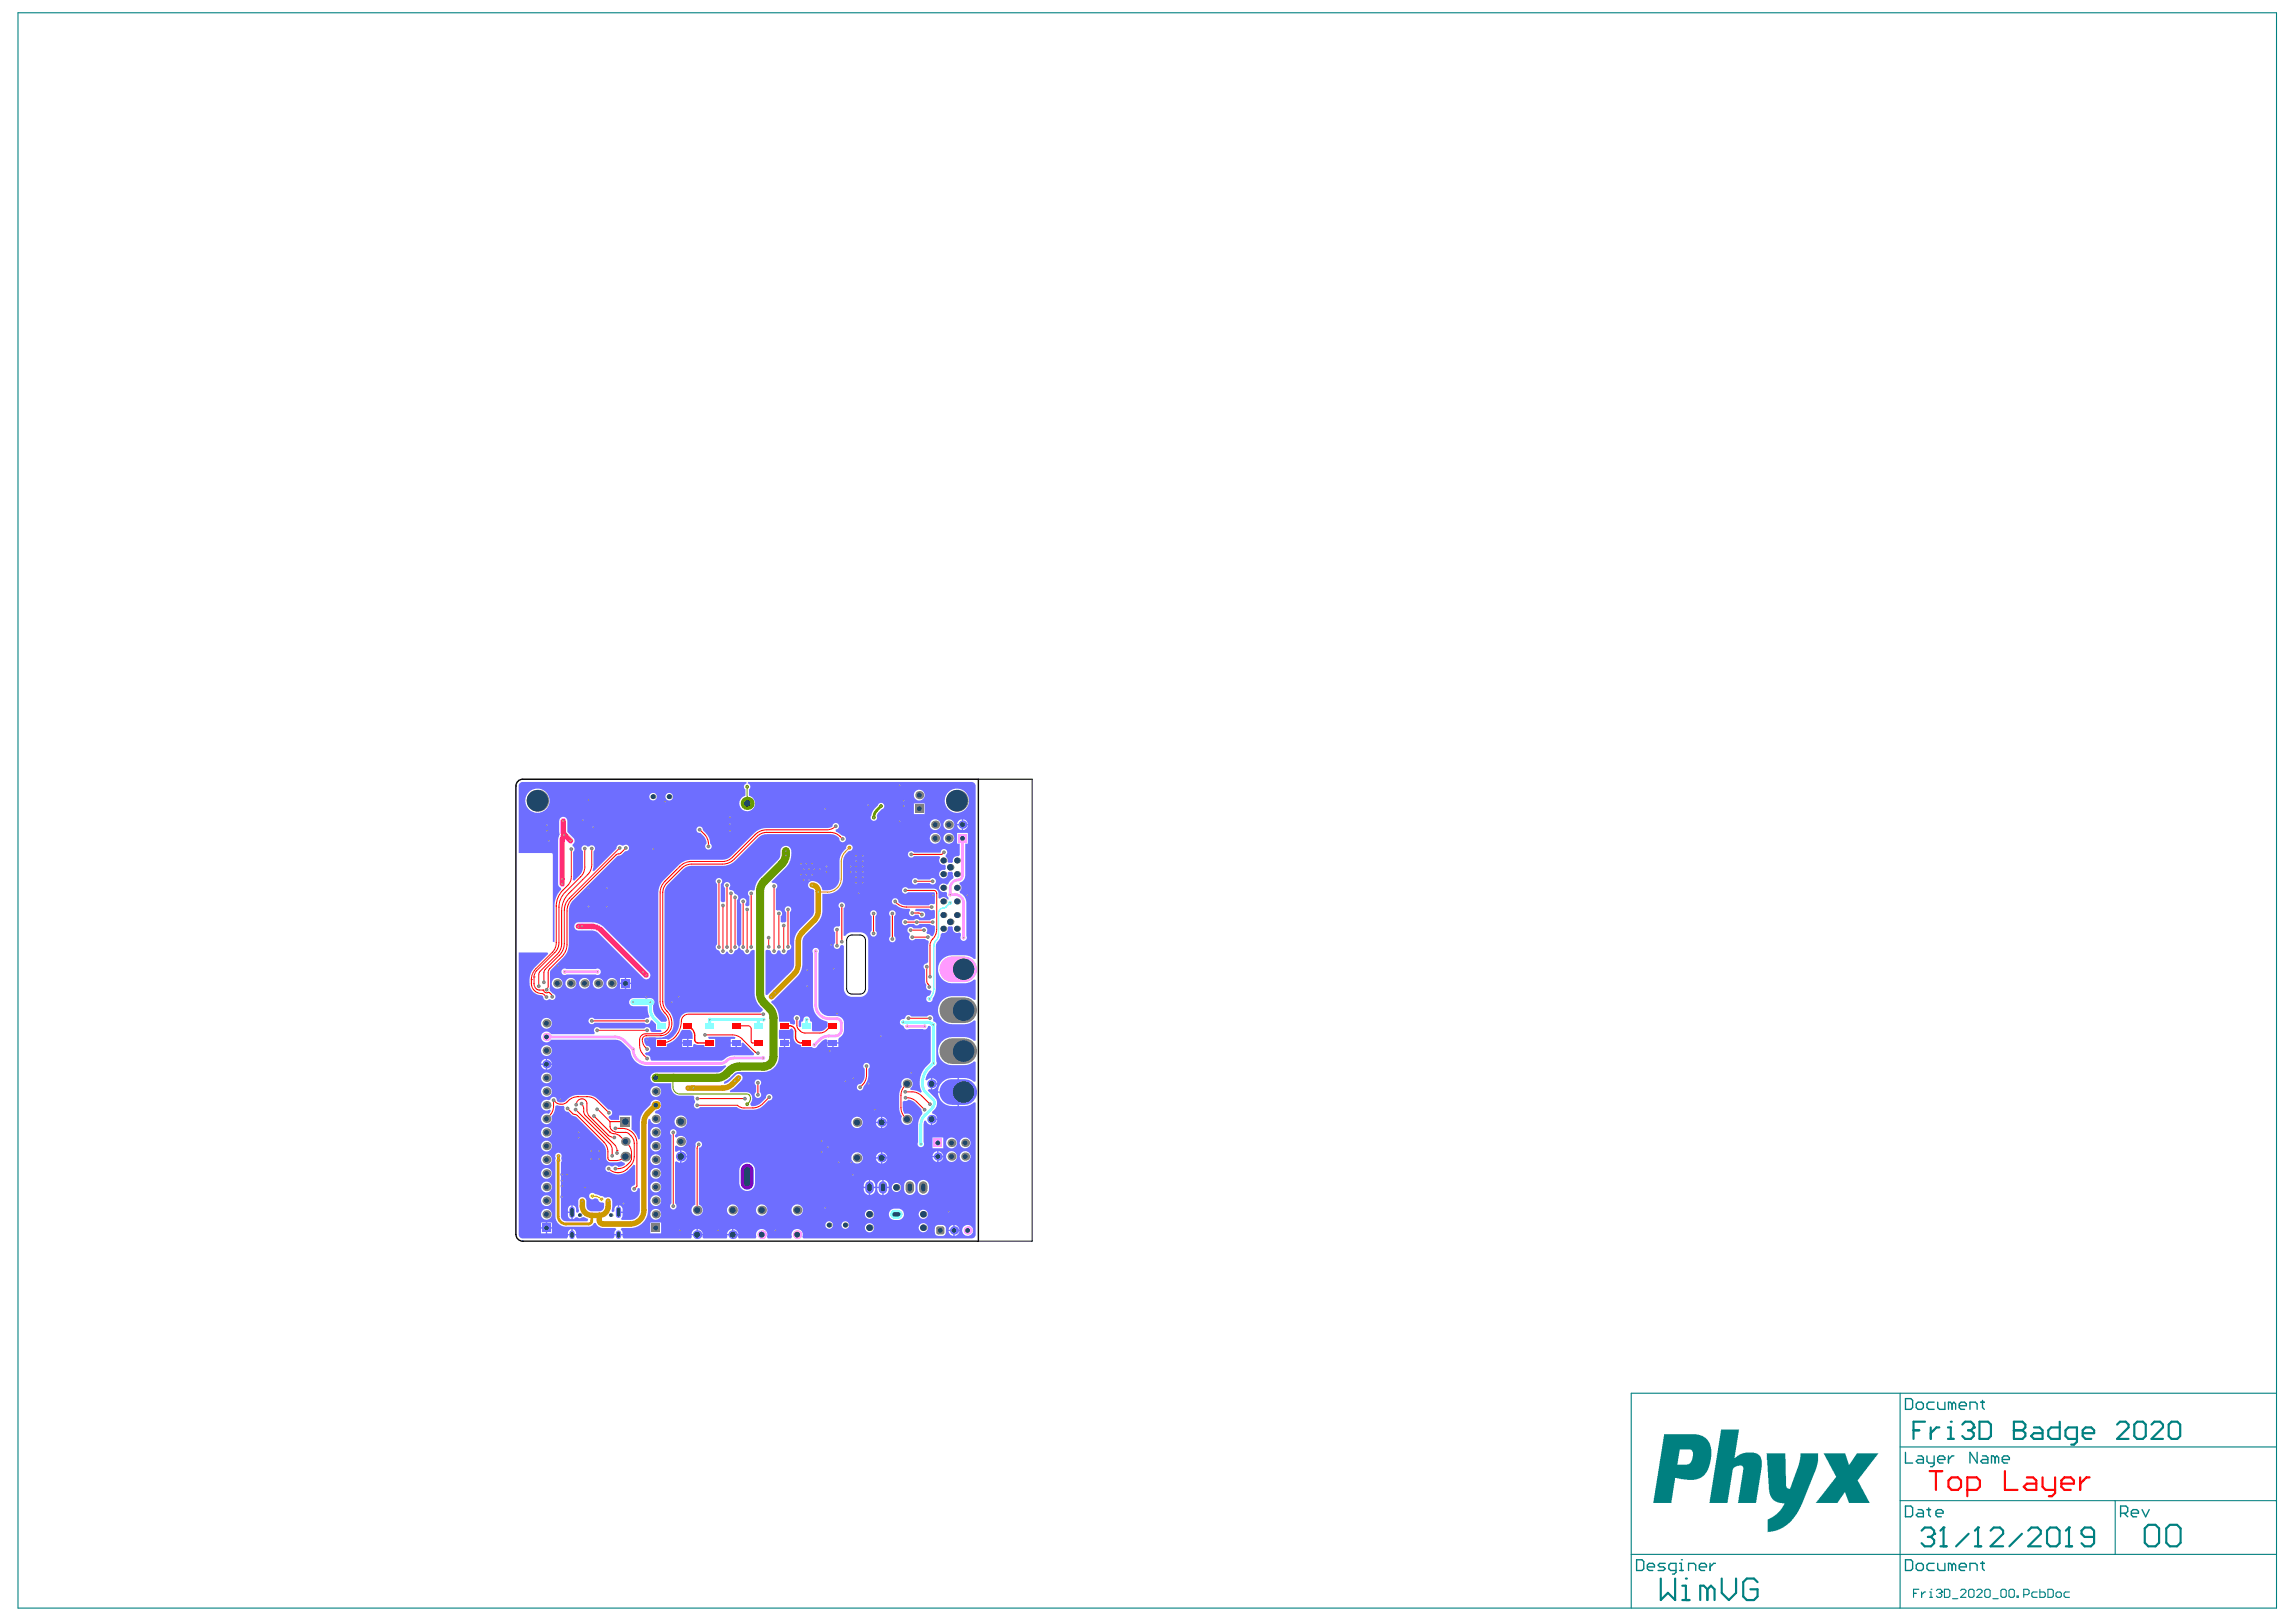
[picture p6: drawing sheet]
<svg xmlns="http://www.w3.org/2000/svg" width="297mm" height="210mm" viewBox="0 0 297 210" stroke-linecap="round" stroke-linejoin="round" font-family="sans-serif">
<g fill="#008080">
<path d="M228.5 188.1h2.5l.1 4.2v.2l.3 .2 .2-.1 1.1-3.1 .2-.9v-.5h2.3v1l-.3 1.3-1.9 4.6-.8 1.3-1 1.1-1 .5-.8 .3-.7 .1v-1.2a.45 .45 0 0 1 .4-.6l.7-.5 .6-.5 .5-1h-.7l-.6-.2-.4-.4-.2-.4-.2-.7z"/>
<path d="M235.9 188.1h2.8l.5 1.4 .2-.1 .8-1.3h2.8l-2.6 3.3a.38 .38 0 0 0 .1 .5l1.4 2.6h-2.7l-.5-1.4h-.1l-.9 1.4h-2.8l2.2-2.8 .2-.3a.34 .34 0 0 0 .1-.5z"/>
<path d="M222.7 185h2.3l-.6 3.7 .7-.5 .7-.2h1.3l.4 .2 .3 .4 .1 .4v.9l-.7 4.6h-2.4l.7-4.1a.58 .58 0 0 0-.1-.7h-.7l-.3 .2a.59 .59 0 0 0-.3 .7l-.6 3.9h-2.4z"/>
<path d="M215.3 185.6h4.2l.8 .3 .6 .5 .4 .7 .1 .4v1.4l-.3 .8-.3 .8-.3 .4-.5 .4-.8 .2h-.9l-1.6-.2-.5 3.2h-2.3zM217.3 187.6l-.3 1.9h1.3l.3-.1 .3-.5 .1-.7a.57 .57 0 0 0-.3-.6z"/>
</g>
<g fill="none" stroke="#008080" stroke-width=".14">
<path d="M2.3 1.7h292.2v206.4h-292.2zM245.8 180.3v27.8M245.8 194.2h48.7M245.8 187.2h48.7M273.6 194.2v7M294.5 180.3h-83.5v27.8M211 201.2h83.5M247.6 206.2h.3M248.3 205.7h-.7v1M248.6 206v.7M249.1 206h-.2l-.3 .4M249.6 206h.2v.7"/>
<path d="M249.6 206.7h.4M249.8 205.7h.1M250.5 205.8l.2-.1h.3l.2 .1v.2M250.9 206.2h.1M251 206.2l.2 .2v.1l-.2 .2h-.3l-.2-.2M251.2 206h.1M251.2 206l-.2 .2M251.6 205.7h.5l.2 .1v.7l-.2 .2h-.5zM252.6 206.9h.7M253.6 205.8l.2-.1h.4l.1 .1v.2l-.7 .7h.7M254.7 205.8l.2-.1h.3l.2 .1v.7l-.2 .2h-.3l-.2-.2zM255.7 205.8l.2-.1h.4l.1 .1v.2l-.7 .7h.7"/>
<path d="M256.8 205.8l.1-.1h.4l.2 .1v.7l-.2 .2h-.4l-.1-.2zM257.8 206.9h.7M258.9 205.8l.1-.1h.4l.2 .1v.7l-.2 .2h-.4l-.1-.2zM259.9 205.8l.2-.1h.3l.2 .1v.7l-.2 .2h-.3l-.2-.2zM260.9 206.5h.2v.2h-.2zM261.8 206.4h.5l.2-.2v-.4l-.2-.1h-.5v1M263.6 206h-.6l-.1 .2v.3l.1 .2h.6M263.9 205.7v1h.5l.2-.2v-.3l-.2-.2h-.5M264.9 205.7h.6l.1 .1v.7l-.1 .2h-.6zM266 206.2l.2-.2h.3l.2 .2v.3l-.2 .2h-.3l-.2-.2zM267.7 206h-.5l-.2 .2v.3l.2 .2h.5"/>
</g>
<g fill="none" stroke="#008080" stroke-width=".18">
<path d="M246.5 194.9h.7l.2 .2v1l-.2 .2h-.7zM246.5 181h.7l.2 .2v1l-.2 .2h-.7zM246.5 187.9v1.4h.9M247.9 181.7l.2-.2h.5l.2 .2v.5l-.2 .2h-.5l-.2-.2zM248.1 195.4h.5l.2 .2v.7h-.7l-.2-.2 .2-.3h.7M248.1 188.4h.5l.2 .2v.7h-.7l-.2-.2 .2-.2h.7M249.3 195.4h.5M249.3 188.4v.7l.2 .2h.7M249.5 195.1v1l.3 .2M250.2 181.5h-.7l-.2 .2v.5l.2 .2h.7M250.2 188.4v1.2l-.2 .2h-.2M250.5 195.8h.9v-.2l-.2-.2h-.5l-.2 .2v.5l.2 .2h.5"/>
<path d="M250.7 188.9h.9v-.3l-.2-.2h-.5l-.2 .2v.5l.2 .2h.5M250.7 181.5v.7l.2 .2h.7v-.9M252.1 188.4v.9M252.5 181.7l-.2-.2h-.2v.9M252.5 181.7l.3-.2 .2 .2v.7M252.5 181.7v.7M252.8 188.4h-.3l-.4 .5M253.5 181.9h.9v-.2l-.2-.2h-.5l-.2 .2v.5l.2 .2h.5M254.9 182.4v-.9h.7l.2 .2v.7M255.8 187.9v1.4l-.9-1.4v1.4M256.3 181.5h.4M256.5 188.4h.4l.3 .2v.7h-.7l-.2-.2 .2-.2h.7"/>
<path d="M256.5 181.2v1l.2 .2M258.1 188.6l-.2-.2h-.3v.9M258.1 188.6v.7M258.1 188.6l.2-.2 .3 .2v.7M259 188.9h1v-.3l-.3-.2h-.4l-.3 .2v.5l.3 .2h.4M274.3 195.8h.7l.3-.2v-.5l-.3-.2h-.7v1.4M274.8 195.8l.5 .5M275.7 195.8h1v-.2l-.3-.2h-.4l-.3 .2v.5l.3 .2h.4M277.1 195.4l.5 .9 .5-.9M211.7 201.8h.7l.3 .3v.9l-.3 .2h-.7zM213.1 202.8h.9v-.3l-.2-.2h-.4l-.3 .2v.5l.3 .2h.4M215.4 202.3h-.7l-.2 .2 .2 .3h.5l.2 .2-.2 .2h-.7"/>
<path d="M216.8 203.2h-.7l-.2-.2v-.5l.2-.2h.7v1.2l-.2 .2h-.2M217.3 203.2h.5M217.3 202.3h.2v.9M217.5 201.8h.1M218.5 203.2v-.9h.6l.3 .2v.7M219.8 202.8h1v-.3l-.3-.2h-.4l-.3 .2v.5l.3 .2h.4M221.2 202.3v.9M221.9 202.3h-.2l-.5 .5M246.5 201.8h.7l.2 .3v.9l-.2 .2h-.7zM247.9 202.5l.2-.2h.5l.2 .2v.5l-.2 .2h-.5l-.2-.2zM250.2 202.3h-.7l-.2 .2v.5l.2 .2h.7M250.7 202.3v.7l.2 .2h.7v-.9"/>
<path d="M252.5 202.5l-.2-.2h-.2v.9M252.5 202.5v.7M252.5 202.5l.3-.2 .2 .2v.7M253.5 202.8h.9v-.3l-.2-.2h-.5l-.2 .2v.5l.2 .2h.5M254.9 203.2v-.9h.7l.2 .2v.7M256.3 202.3h.4M256.5 202.1v.9l.2 .2"/>
</g>
<g fill="none" stroke="#008080" stroke-width=".28">
<path d="M247.6 185.1h.7M248.6 198.1l.4-.4h.8l.4 .4v.4M249 184h-1.4v2.2M249.4 198.9h.4M249.8 184.7v1.5M249.8 198.9l.4 .4v.4l-.4 .4h-.8l-.4-.4M250.2 198.5h.1M250.2 198.5l-.4 .4M250.9 184.7h-.4l-.7 .8M251.4 197.7h.1M251.4 197.7v2.4M251.4 197.7l-.4 .4"/>
<path d="M252 184.7h.4v1.5M252 186.2h.8M252.4 184h.1M253.9 184.4l.3-.4h.8l.3 .4v.3M254.6 185.1h.4M254.7 198.5l-1.6 1.6M255 185.1l.3 .4v.3l-.3 .4h-.8l-.3-.4M255.3 184.7h.1M255.3 184.7l-.3 .4M255.9 197.7h.1M255.9 197.7v2.4M255.9 197.7l-.4 .4"/>
<path d="M256.1 184h1.1l.4 .4v1.4l-.4 .4h-1.1zM257.5 198.1l.4-.4h.8l.4 .4v.4l-1.6 1.6h1.6M260.5 185.1h.1M260.5 184h1.2l.3 .4v.3l-.3 .4 .3 .4v.3l-.3 .4h-1.2zM260.5 185.1h1.2M261.6 198.5l-1.6 1.6M262.4 198.1l.4-.4h.8l.4 .4v.4l-1.6 1.6h1.6M263.1 184.7h.8l.3 .4v1.1h-1.1l-.3-.4 .3-.3h1.1M264.8 198.1l.4-.4h.8l.5 .4v1.6l-.5 .4h-.8l-.4-.4zM266.5 184v2.2h-1.1l-.4-.4v-.7l.4-.4h1.1M267.7 197.7h.1M267.7 197.7v2.4"/>
<path d="M267.7 197.7l-.4 .4M268.7 186.2h-1.1l-.4-.4v-.7l.4-.4h1.1v1.9l-.4 .3h-.3M269.4 185.5h1.5v-.4l-.3-.4h-.8l-.4 .4v.7l.4 .4h.8M270.9 198.9h-1.2l-.4-.4v-.4l.4-.4h.8l.4 .4v1.6l-.4 .4h-.8l-.4-.4M273.9 184.4l.4-.4h.7l.4 .4v.3l-1.5 1.5h1.5M276.1 184.4l.4-.4h.7l.4 .4v1.4l-.4 .4h-.7l-.4-.4zM277.5 197.8l.4-.5h1l.4 .5v1.8l-.4 .5h-1l-.4-.5zM278.3 184.4l.4-.4h.8l.3 .4v.3l-1.5 1.5h1.5M280.3 197.8l.4-.5h.9l.5 .5v1.8l-.5 .5h-.9l-.4-.5zM280.6 184.4l.3-.4h.8l.4 .4v1.4l-.4 .4h-.8l-.3-.4zM214.9 204.3v2.8l.9-1 .9 1v-2.8M217.6 207.1h1"/>
<path d="M217.6 205.2h.5v1.9M218.1 204.3h.1M220.9 205.7l-.5-.5h-.4v1.9M220.9 205.7v1.4M220.9 205.7l.5-.5 .4 .5v1.4M222.7 204.3v1.8l1 1 .9-1v-1.8M227.4 204.7l-.5-.4h-.9l-.5 .4v1.9l.5 .5h.9l.5-.5v-.9h-.9M251 200.1h.8M255.5 200.1h.8M267.3 200.1h.8"/>
</g>
<g fill="#6e6eff">
<path d="M83.4 134.3h.2h1.2l.1 1.2h1.4v-.4a2.85 2.85 0 0 0 1.8-1.7l.2-.1h1l.2 .2 .1 .9h-.5v1.1h.6v-.3l.2-.1 .4 .1h.8v.3h1.4v-1.1h-.8l-.1-.2h.1h3.1h.3v.2h-.6v.5h.7l.1 .1v.5h.6v-.5l.2-.1 1.5 1.4-.1 .3h-2.5a2.63 2.63 0 0 0-1.6 .6l-9.1 .1-.2-.3a.42 .42 0 0 0-.5-.4l-.2-.2 .2-.2a.42 .42 0 0 0 .5-.4 .42 .42 0 0 0-.5-.4 .75 .75 0 0 1-.2-1.1zM88.3 134.4v.5h.6v-.5zM94.5 135.1v.4h.6v-.4zM88.3 135.1v.4h.6v-.4z"/>
<path d="M67.2 101.4l.4-.2h29v.2a.41 .41 0 0 0-.4 .3 .41 .41 0 0 0 .2 .5v.8a1.02 1.02 0 0 0-.6 1.6 1.02 1.02 0 0 0 1.7-.1 1.02 1.02 0 0 0-.6-1.5v-.8l.1-.1a.42 .42 0 0 0 .1-.4 .42 .42 0 0 0-.4-.3l.1-.2h28.9a.53 .53 0 0 1 .5 .5v22.4h-.2a1.79 1.79 0 0 0-1.2-.5 3.6 3.6 0 0 0-2.6 .3 1.82 1.82 0 0 0-.8 2.1 1.82 1.82 0 0 0 1.8 1.2 3.6 3.6 0 0 0 2.6-.3l.2-.2 .2 .1v2.6h-.2a1.79 1.79 0 0 0-1.2-.5 3.6 3.6 0 0 0-2.6 .3 1.82 1.82 0 0 0-.8 2.1 1.82 1.82 0 0 0 1.8 1.2 3.6 3.6 0 0 0 2.6-.3l.2-.2 .2 .1v2.5l-.2 .1a1.79 1.79 0 0 0-1.2-.5 3.6 3.6 0 0 0-2.6 .3 1.82 1.82 0 0 0-.8 2.1 1.82 1.82 0 0 0 1.8 1.2 3.6 3.6 0 0 0 2.6-.3l.2-.2 .2 .1v2.5l-.2 .1a2.18 2.18 0 0 0-1.9-.5v3.6a2.33 2.33 0 0 0 1.9-.5l.2 .1v17a.53 .53 0 0 1-.5 .6h-21.8l-.1-.2a.73 .73 0 0 0-.7-1.1 .73 .73 0 0 0-.6 1.1l-.2 .2h-3v-.3a.73 .73 0 0 0-.8-1 .73 .73 0 0 0-.6 1.1l-.2 .2h-2.1l-.1-.2v-.2h-1.4v.2l-.1 .2h-3l-.1-.2v-.2h-1.4v.2l-.1 .2h-8.7l-.2-.2v-.2h-1v.2l-.2 .2h-4.6l-.2-.2v-.2h-1v.2l-.2 .2h-5.7a.53 .53 0 0 1-.5-.6v-36.4h3.7l.1 .2-1.7 1.7a2.19 2.19 0 0 0-.7 1.6 1.65 1.65 0 0 0 1.6 2l.2 .2a.42 .42 0 0 0 .6 .4l.2-.1 .2 .1a.44 .44 0 0 0 .6-.3 .44 .44 0 0 0-.4-.6l-.4-.3 .1-2.5 1.5-1.6a2.48 2.48 0 0 0 .9-1.9v-4.6a1.98 1.98 0 0 1 .6-1.1l5.6-5.7 .6-.2 .6-.4a.43 .43 0 0 0 .4-.6 .43 .43 0 0 0-.7-.2l-.4-.1a.42 .42 0 0 0-.5 .5l-3 3-.1-.2 .1-.4v-2l.1-.1a.42 .42 0 0 0-.1-.6 .42 .42 0 0 0-.6 .1l-.2-.1a.42 .42 0 0 0-.7 0 .42 .42 0 0 0 .1 .7v2a1.54 1.54 0 0 1-.5 1.2l-.6 .6-.2-.1v-3.7a.46 .46 0 0 0 0-.8v-.1l.2-.4v-.2l-.9-1.1v-1.4a.53 .53 0 0 0-.5-.5 .53 .53 0 0 0-.6 .5v1.4a.8 .8 0 0 1-.1 .9v5.9l.4 .7a3 3 0 0 0-.9 2.1v4.7h-.2v-11.4l-.2-.1h-4.2v-8.7zM86.1 103.1a.5 .5 0 0 0 1 0 .5 .5 0 0 0-1 0zM84 103.1a.5 .5 0 0 0 1 0 .5 .5 0 0 0-1 0zM118.2 102.9a.7 .7 0 0 0 1.4 0 .7 .7 0 0 0-1.4 0zM113.7 104l-.7 .9-.3 .6a.45 .45 0 0 0 0 .6 .45 .45 0 0 0 .6 0 .45 .45 0 0 0 .1-.6l.3-.4 .4-.4a.42 .42 0 0 0 .3-.6 .42 .42 0 0 0-.7-.1zM122.2 103.6a1.6 1.6 0 0 0 3.2 0 1.6 1.6 0 0 0-3.2 0zM68 103.6a1.57 1.57 0 0 0 3.1 0 1.57 1.57 0 0 0-3.1 0zM118.2 104v1.4h1.4v-1.4zM124.6 106v.6h.6l-.2-.4zM124 106.2l-.2 .4h.6v-.6zM85.9 113.9a2.31 2.31 0 0 0-.7 1.6v14.1a2.59 2.59 0 0 0 .9 1.9l.2 .6-.2 .1h-.6l-.6-.6-.3-.5-.1-1a.53 .53 0 0 0 .1-.6 .53 .53 0 0 0-.5-.3h-2.3a.53 .53 0 0 0-.4 .6 .53 .53 0 0 0 .5 .4h1.9v.7l.2 .7-.1 .1h-.3l-.2 .2h-6.5a.42 .42 0 0 0-.6-.1 .42 .42 0 0 0 0 .6 .42 .42 0 0 0 .6-.1h6.5v.1a.42 .42 0 0 0 .5 .1 .42 .42 0 0 0 .2-.4l.2-.1 .6 .6v.7h.6l.1 .2-.2 .1h-1.1l-.2-.3a.42 .42 0 0 0-.2-.4 .42 .42 0 0 0-.5 .2h-5.8v-.1a.45 .45 0 0 0-.7 .1 .45 .45 0 0 0 0 .6v.1h-5.6a.7 .7 0 0 0-1.1-.1 .7 .7 0 0 0 0 1 .7 .7 0 0 0 1.1-.2h8.3a1.38 1.38 0 0 1 1 .5l.9 1a2.21 2.21 0 0 0 2.4 2h9.4l.5-.2 .1 .2-.6 .6-.6 .2h-8a.7 .7 0 0 0-.6 .8 .7 .7 0 0 0 .7 .6h2v.5a1.13 1.13 0 0 0 1.2 1.1h1.7l.1 .2 .1 .7a.42 .42 0 0 0 0 .7 .42 .42 0 0 0 .6-.1h4.8l.7 .3h1.4a1.99 1.99 0 0 0 1.4-.6l.6-.6h.1a.42 .42 0 0 0 .4-.4 .42 .42 0 0 0-.4-.4 .42 .42 0 0 0-.4 .5l-.6 .6a1.58 1.58 0 0 1-1.3 .4l-.1-.2a1.11 1.11 0 0 0 0-1.4l-.5-.2h-2.1l-.1-.2 .7-.4 .9-.9a.53 .53 0 0 0-.1-.7 .53 .53 0 0 0-.7 0l-1 1-.5 .1v-.2l.5-.3 .7-.7 .5-.2 3.3-.1a2.02 2.02 0 0 0 2.1-2v-1.2h.6v-1.1h-.6v-1.1h1.4l.2-.2 .2 .3 .1 .8a1.02 1.02 0 0 0 1 1v.3h1.3l.2 .1a.42 .42 0 0 0 .6-.3l.4-.5a.53 .53 0 0 1 .9-.2v.3h1.4v-.5a1.34 1.34 0 0 0 .7-1.1v-.9a.91 .91 0 0 0-.9-.9h-1a1.41 1.41 0 0 1-1.4-1.4v-6.9a.42 .42 0 0 0-.4-.5 .42 .42 0 0 0-.3 .6v6.8a2.21 2.21 0 0 0 1.9 2.1v.7l-.5 .4-.5 .2h-1l-.1-1.3h-.1l-.1-.2a.42 .42 0 0 0-.5-.5 .42 .42 0 0 0-.4 .5l-.1 .2h-.1v.6l-.3 .1-.1-.2v-.6h.1a.42 .42 0 0 0 0-.6 .42 .42 0 0 0-.6 0 .42 .42 0 0 0 .1 .6v.4l-.2 .1-.5-.1v-.3h-1.4v-.5a2.47 2.47 0 0 0-.7-1.7l-.3-.3 .1-.2 .3-.1 2.9-3a2.27 2.27 0 0 0 .7-1.6v-2.9l.1-.5 .3-.4 1.8-1.8a2.27 2.27 0 0 0 .4-1.4v-2.1h.7a1.99 1.99 0 0 0 2-2v-2.2a1.53 1.53 0 0 1 .8-1.4 .42 .42 0 0 0 .4-.4 .42 .42 0 0 0-.5-.4 .42 .42 0 0 0-.3 .5l-.3 .3a1.98 1.98 0 0 0-.6 1.4v2.2a1.53 1.53 0 0 1-1.5 1.5h-.7v-.1a1.18 1.18 0 0 0-1.7-.9 .53 .53 0 0 0-.1 .5 .53 .53 0 0 0 .5 .4h.2v.2v2.6l-.1 .4-.2 .4-1.8 1.9a2.27 2.27 0 0 0-.5 1.3v2.9v.5l-.3 .4-3.1 3-.2 .1-.1-.3v-5.5l.2-.1h.3l.2 .2a.43 .43 0 0 0 .4 .4 .43 .43 0 0 0 .5-.4l.2-.2 .2 .2a.43 .43 0 0 0 .4 .4 .43 .43 0 0 0 .4-.4l.2-.2a.41 .41 0 0 0 .4-.3 .41 .41 0 0 0-.2-.4v-4.2h.1a.42 .42 0 0 0-.1-.6 .42 .42 0 0 0-.6 0 .42 .42 0 0 0 .1 .6v1.3l-.5 .1-.2-.1v-.7a.42 .42 0 0 0 .1-.6 .42 .42 0 0 0-.5-.2l-.2-.1v-2.7a.44 .44 0 0 0 .1-.6 .44 .44 0 0 0-.6-.1l-.1-.2 1.9-1.8a2.45 2.45 0 0 0 .7-1.8 .76 .76 0 0 0-.3-.9 .76 .76 0 0 0-.9 .1 1.56 1.56 0 0 0-.2 1l-.3 .6-2.3 2.3a2.65 2.65 0 0 0-.8 1.6h-.3a.42 .42 0 0 0-.5 .2 .42 .42 0 0 0 .2 .6v1.2l-.4 .1-.2-.1v-.2a.42 .42 0 0 0 0-.7 .42 .42 0 0 0-.6 .1 .42 .42 0 0 0 .1 .6v5.2l-.2 .3h-.2l-.2-.3v-5.7l.1-.1a.47 .47 0 0 0 .1-.5 .47 .47 0 0 0-.4-.3l-.1-.2a.41 .41 0 0 0-.5-.2l-.2-.1v-.2a.42 .42 0 0 0 0-.6 .42 .42 0 0 0-.6 0 .42 .42 0 0 0 .1 .6v1.7l-.4 .2-.2-.2v-2.2a.42 .42 0 0 0 .1-.6 .42 .42 0 0 0-.6 0 .42 .42 0 0 0 .1 .6v7.8l-.1 .1a.47 .47 0 0 0-.1 .5 .47 .47 0 0 0 .4 .2 .46 .46 0 0 0 .4 .5 .46 .46 0 0 0 .6-.3h.2a.42 .42 0 0 0 .4 .3 .42 .42 0 0 0 .4-.3l.1-.2 .3-.1 .1-.3h.2a.41 .41 0 0 0 .4 .4l.2 .2a.47 .47 0 0 0 .5 .3 .47 .47 0 0 0 .3-.5l.3-.1 .2 .1 .1 5.9a2.47 2.47 0 0 0 .7 1.4l.3 .3-.1 .2-.2 .2h-9.4a1.26 1.26 0 0 0-1.1 1.6 2.61 2.61 0 0 1-1.5 2l-.1-.2h-.6v-.2h.1a1.96 1.96 0 0 0 1.1-2.9l-.7-.9-.2-.8v-14.1a1.51 1.51 0 0 1 .4-1l2-2a1.51 1.51 0 0 1 1.1-.4h4a2.32 2.32 0 0 0 1.6-.7l3-3a1.51 1.51 0 0 1 1.1-.4l8.2-.1a1.19 1.19 0 0 1 1.2 .7 .42 .42 0 0 0 .4 .4 .42 .42 0 0 0 .4-.4 .42 .42 0 0 0-.4-.5l-.8-.5-.1-.2a.44 .44 0 0 0 .5-.4 .44 .44 0 0 0-.4-.5 .44 .44 0 0 0-.5 .5l-.7 .2h-7.8a2.34 2.34 0 0 0-1.7 .6l-2.9 3a1.51 1.51 0 0 1-1.1 .5h-4a2.34 2.34 0 0 0-1.7 .6zM123.8 106.8l.2 .4 .4 .2v-.6zM124.6 106.8v.6l.4-.2 .2-.4zM122 106.7a.75 .75 0 0 0 1.5 0 .75 .75 0 0 0-1.5 0zM120.3 106.7a.7 .7 0 0 0 1.4 0 .7 .7 0 0 0-1.4 0zM122 108.5a.75 .75 0 0 0 1.5 0 .75 .75 0 0 0-1.5 0zM120.3 108.5a.7 .7 0 0 0 1.4 0 .7 .7 0 0 0-1.4 0zM90.2 107.1a.42 .42 0 0 0-.1 .5 .42 .42 0 0 0 .5 .2l.4 .3a1.03 1.03 0 0 1 .2 1.4 .42 .42 0 0 0 .6 .4 .42 .42 0 0 0 .1-.7v-.3a1.98 1.98 0 0 0-.6-1.1l-.4-.4a.43 .43 0 0 0-.2-.4 .43 .43 0 0 0-.5 .1zM117.6 110.3a.42 .42 0 0 0 0 .6 .42 .42 0 0 0 .6-.1h3.3l.1 .3a.56 .56 0 0 0 0 .6 .56 .56 0 0 0 .6 .2l.2 .2v.3l-.2 .2a.56 .56 0 0 0-.7 .5 .56 .56 0 0 0 .6 .6 .56 .56 0 0 0 .5-.7l.1-.2h.4l.2 .2v.1a.51 .51 0 0 1-.3 .8l-.3 .5-.3 .1-.1-.1a.56 .56 0 0 0-.8 .4 .56 .56 0 0 0 .8 .6l.2 .1v.4l.2 .2v.3l-.5-.3h-.3l-.3 .2-.2-.1v-.6a.61 .61 0 0 0-.6-.6h-3.3l-.1-.1a.42 .42 0 0 0-.6 0 .42 .42 0 0 0 .1 .7 .42 .42 0 0 0 .6-.1h3.4l.1 .1v1.3l-.3 .1a.41 .41 0 0 0-.5 .2h-3a1.49 1.49 0 0 1-1-.5 .42 .42 0 0 0-.4-.5 .42 .42 0 0 0-.4 .5 .42 .42 0 0 0 .5 .4l.7 .4 1.1 .1 .1 .2a.42 .42 0 0 0-.1 .7 .42 .42 0 0 0 .7-.1h.5v.1a.42 .42 0 0 0 .5 .2 .42 .42 0 0 0 .3-.5 .42 .42 0 0 0-.6-.2l-.6-.1-.1-.1 .1-.2h1.7l.2 .2 .3-.1 .3 .1v1l-.5 .1-.2 .2h-1.4l-.3-.2-.3 .2h-.8l-.1-.1a.42 .42 0 0 0-.6 0 .42 .42 0 0 0 .1 .7 .42 .42 0 0 0 .6-.1h.7h.1a.42 .42 0 0 0 .7 0h1.3l.2 .1 .5 .2-.2 1-.1 .3-.3-.1a.41 .41 0 0 0-.5-.2v-.2a.42 .42 0 0 0-.1-.7 .42 .42 0 0 0-.6 .1h-1h-.1a.42 .42 0 0 0-.6 0 .42 .42 0 0 0 .2 .7v.2a.42 .42 0 0 0 .1 .6 .42 .42 0 0 0 .6-.1h1.3l.5 .4-.1 .5v2.1l-.4 .2a.42 .42 0 0 0-.2 .4 .42 .42 0 0 0 .2 .3v1.6l.2 .5-.1 .2a.42 .42 0 0 0 .5 .4l.2 .2-.2 .5a.44 .44 0 0 0-.5 .5 .44 .44 0 0 0 .5 .4 .44 .44 0 0 0 .4-.5 2.02 2.02 0 0 0 .4-1.2v-5.6l.1-.4 .4-.6a.71 .71 0 0 1 .3-.7 .56 .56 0 0 0 .7-.7l.1-.1h.4l.2 .1a.56 .56 0 0 0 .2 .6 .56 .56 0 0 0 .6 .1l.2 .1v.3a.42 .42 0 0 0 .4 .7 .42 .42 0 0 0 .3-.7v-4.3a1.45 1.45 0 0 0-.8-1.3v-.2a.63 .63 0 0 0-.1-1l.1-.1a.9 .9 0 0 0 .7-.9v-4.1h.3v-1.4h-1.4v1.4h.4v1.5l-.2 .1a.56 .56 0 0 0-.7 .7l-.2 .2h-.4l-.1-.2v-.3l-.3-.3v-.3a.43 .43 0 0 0 0-.7 .43 .43 0 0 0-.6 .4h-3.5a.43 .43 0 0 0-.6 0zM118.1 113.7a.42 .42 0 0 0 0 .7 .42 .42 0 0 0 .7-.1h1.5a.42 .42 0 0 0 .6 .1 .42 .42 0 0 0 0-.7 .42 .42 0 0 0-.6 .1h-1.5a.41 .41 0 0 0-.7-.1zM108.6 116.9a.41 .41 0 0 0 .1 .6v2.3l-.2 .1a.42 .42 0 0 0-.6 .2 .42 .42 0 0 0 .1 .6v1.3a.42 .42 0 0 0 .1 .8 .42 .42 0 0 0 .6-.4l.3-.1 .2 .1v5.5a1.05 1.05 0 0 0 1 1.1h1.1a1.05 1.05 0 0 0 1-1.1v-6.2a1.05 1.05 0 0 0-1-1.1h-1.2l-.4 .2-.4 .3h-.2v-3.6a.42 .42 0 0 0 .1-.6 .42 .42 0 0 0-.6 0zM112.7 117.9a.42 .42 0 0 0 .1 .7v1.8a.42 .42 0 0 0-.1 .7 .42 .42 0 0 0 .6 0 .42 .42 0 0 0-.1-.7v-1.8a.42 .42 0 0 0 .1-.7 .42 .42 0 0 0-.6 0zM115.1 117.9a.41 .41 0 0 0 .1 .7v2.6a.42 .42 0 0 0-.1 .6 .42 .42 0 0 0 .7 0 .42 .42 0 0 0-.1-.6v-2.6a.42 .42 0 0 0 .1-.7 .42 .42 0 0 0-.7 0zM72.7 125.5a.42 .42 0 0 0 0 .5 .42 .42 0 0 0 .6 .1h3.8a.42 .42 0 0 0 .6-.3 .42 .42 0 0 0-.6-.4h-3.8l-.2-.1zM74.4 119.5a.53 .53 0 0 0-.1 .6 .53 .53 0 0 0 .5 .3h1.8l.6 .2 6 6a.53 .53 0 0 0 .8 0 .53 .53 0 0 0 0-.8l-5.8-5.8a2.28 2.28 0 0 0-1.6-.6h-1.8zM81 126.6v.6h.6v-.6zM80.2 126.6v.6h.6v-.6zM81 127.3v.7h.6v-.7zM80.2 127.3v.7h.6v-.7zM78.5 127.3a.7 .7 0 0 0 1.4 0 .7 .7 0 0 0-1.4 0zM76.7 127.3a.7 .7 0 0 0 1.4 0 .7 .7 0 0 0-1.4 0zM74.9 127.3a.7 .7 0 0 0 1.4 0 .7 .7 0 0 0-1.4 0zM73.1 127.3a.75 .75 0 0 0 1.5 0 .75 .75 0 0 0-1.5 0zM71.4 127.3a.7 .7 0 0 0 1.4 0 .7 .7 0 0 0-1.4 0zM116.5 132a.43 .43 0 0 0-.1 .5 .43 .43 0 0 0 .4 .2l.2 .3a.42 .42 0 0 0 .6 .2h1.9a.45 .45 0 0 0 .6-.4h.2l.1 .1v4.5a4 4 0 0 0-1.4 2.7v.5l.3 .7-.2 .1-.5-.2-.8-.2v-.2a.73 .73 0 0 0 .1-1 .73 .73 0 0 0-1-.2 .73 .73 0 0 0-.2 1l-.3 .5-.1 .7 .1 1.8 .3 .9a.73 .73 0 0 0 .5 1.1 .73 .73 0 0 0 .9-.8 .73 .73 0 0 0-1.1-.6l-.2-.6v-1l.2-.1h.2a.88 .88 0 0 1 1.2 .2l.8 .8v.1a.54 .54 0 0 1 0 .7 2.12 2.12 0 0 0-.4 1.3v2.2a.42 .42 0 0 0 .3 .7 .42 .42 0 0 0 .4-.7v-2.2l.1-.6 .2 .1 .2 .3 .4 .2v-.8h.1h.7v-.1a.72 .72 0 0 0-.6-.6v-.2l.3-.3a1.14 1.14 0 0 0 .1-1.5l-1-1 .2-.2 .2 .1v-1.5l-.3 .1-.2 .2-.2-.1a2.99 2.99 0 0 1 1.4-1.8l.1-.3-.1-.2v-4.6a.43 .43 0 0 0-.3-.6l-.1-.3a.42 .42 0 0 0-.2-.5 .42 .42 0 0 0-.5 .1h-2.1a.45 .45 0 0 0-.5-.1 .45 .45 0 0 0-.3 .4zM70 132.4a.7 .7 0 0 0 1.4 0 .7 .7 0 0 0-1.4 0zM101.6 134.4v.5h.6v-.5zM107.8 135.1v.4h.7v-.4zM107.1 135.1v.4h.6v-.4zM101.6 135.1v.4h.6v-.4zM70 136a.7 .7 0 0 0 1.4 0 .7 .7 0 0 0-1.4 0zM70.8 137v.6h.6l-.2-.4zM70.2 137.2l-.2 .4h.6v-.6zM70.8 137.8v.6l.4-.2 .2-.4zM70 137.8l.2 .4 .4 .2v-.6zM120.6 139.5v.7h.6v-.1a.72 .72 0 0 0-.6-.6zM70 139.5a.7 .7 0 0 0 1.4 0 .7 .7 0 0 0-1.4 0zM111.8 137.7a.41 .41 0 0 0 .1 .6v.8a1.08 1.08 0 0 1-.9 1.3 .42 .42 0 0 0 .1 .7 .42 .42 0 0 0 .6-.4l.1-.2a1.98 1.98 0 0 0 .5-1.4v-.8a.42 .42 0 0 0 .1-.6 .42 .42 0 0 0-.6 0zM120.6 140.3v.7h.1a.72 .72 0 0 0 .5-.7zM121.9 140a1.77 1.77 0 0 0-.5 1.2h2.5v-1.7a2.34 2.34 0 0 0-2 .5zM70.2 142.5a.7 .7 0 0 0 0 1 .7 .7 0 0 0 .9 .1l.2 .1-.3 .5a.7 .7 0 0 0-1 .5 .7 .7 0 0 0 .8 .8 .7 .7 0 0 0 .5-1l.5-.7 .1-.7a.55 .55 0 0 1 .6 0h.4l.1 .2v.1a.42 .42 0 0 0 .5 .5l.5 .5 .5 .1 3.7 3.7 .2 .5v1.1a.58 .58 0 0 0 .6 .6h1l.4-.1 .4 .2 .1 .2h-.1a.87 .87 0 0 1-.9 .2 .42 .42 0 0 0-.6 0h-.3a.42 .42 0 0 0-.7 .2 .42 .42 0 0 0 .6 .5 2.03 2.03 0 0 0 2.8-.6l.3-.3 .2 .1v2.4l-.1 .2a.42 .42 0 0 0-.5 .4 .42 .42 0 0 0 .5 .5 .42 .42 0 0 0 .4-.5l.1-.1 .2 .1v2.8a1.24 1.24 0 0 1-1.3 1.3h-1.1v-.2l.1-.3v-.4h-.5l-.1-.1v-.9l-.3 .2-.1 .6-.2 .1-.1-.1v-1.5a.54 .54 0 0 0-.8-.3l-1.5-.5a.42 .42 0 0 0-.6 0 .42 .42 0 0 0 0 .6 .42 .42 0 0 0 .6 0 .54 .54 0 0 1 .6 .4l.5 .1a.7 .7 0 0 1-.5 1.2h-.9a.69 .69 0 0 1-.7-.7l-.1-.8a.53 .53 0 0 0-.5-.4 .53 .53 0 0 0-.5 .5l.1 1.2-.1 .3h-.1l-.2-.1v-.6l-.4-.2v1.8l.4-.3h.2l.3 .2 .6-.2 .5 .2-.1 .3h-2.8l-.4-.1-.2-.5v-7l.1-.2-.1-.3a.45 .45 0 0 0-.1-.6 .45 .45 0 0 0-.6 .1v8a1.36 1.36 0 0 0 1.3 1.3h2.9a.75 .75 0 0 0 .7-.4h.3v.1a1 1 0 0 0 .9 .5h1.6l.1 .2-.1 .2-.1 .4h1v-.4l-.2-.2 .1-.2h1.1a2.29 2.29 0 0 0 2.3-2.3v-11.3l.1-.5h.2a.7 .7 0 0 0 .8 .7 .7 .7 0 0 0 .6-.8 .7 .7 0 0 0-.7-.6l-.1-.2 .2-.2a.7 .7 0 0 0 .6-.7 .7 .7 0 0 0-.6-.7 .7 .7 0 0 0-.8 .7l-.7 .7a2.27 2.27 0 0 0-.6 1.6v2.1h-.2l-.4-.7-.5-.5v-1.8h-1.6v.5h-1.1l-.3-.3 .1-.2a.42 .42 0 0 0 .4-.5 .42 .42 0 0 0-.5-.3l-1.3-1.3a1.99 1.99 0 0 0-1.4-.6h-1.2a1.99 1.99 0 0 0-1.4 .6 .93 .93 0 0 1-1.4 .2 .44 .44 0 0 0-.3-.5 .44 .44 0 0 0-.5 .3h-.7zM84.1 141.3a.7 .7 0 0 0 1.4 0 .7 .7 0 0 0-1.4 0zM70 141.3a.7 .7 0 0 0 1.4 0 .7 .7 0 0 0-1.4 0zM97.8 139.8a.42 .42 0 0 0 0 .7v.8a.42 .42 0 0 0-.1 .7 .42 .42 0 0 0 .7 0 .42 .42 0 0 0-.1-.7v-.8a.42 .42 0 0 0 .1-.7 .42 .42 0 0 0-.6 0zM121.4 141.4a1.81 1.81 0 0 0 1.8 1.7h.7v-1.7zM114.1 144.5v.7h.7v-.1a.72 .72 0 0 0-.7-.6zM113.5 144.7l-.2 .5h.7v-.7zM120.6 144.9v.7h.1a.72 .72 0 0 0 .5-.7zM87.3 145.2a.81 .81 0 0 0 1.6 0 .81 .81 0 0 0-1.6 0zM114.1 145.3v.7h.1a.72 .72 0 0 0 .6-.7zM113.3 145.3v.1a.72 .72 0 0 0 .7 .6v-.7zM110.1 145.3a.75 .75 0 0 0 1.5 0 .75 .75 0 0 0-1.5 0zM84.1 146.6a.7 .7 0 0 0 1.4 0 .7 .7 0 0 0-1.4 0zM70 146.6a.7 .7 0 0 0 1.4 0 .7 .7 0 0 0-1.4 0zM86.8 146.2a.41 .41 0 0 0 .1 .7v8.8a.42 .42 0 0 0-.1 .7 .42 .42 0 0 0 .6 0 .42 .42 0 0 0-.1-.7v-5.3l.2-.1 .5 .2v-1.6l-.5 .2-.2-.1v-.7l.2-.1a.74 .74 0 0 0 1.1 0 .74 .74 0 0 0 0-1 .74 .74 0 0 0-1.1 0l-.2-.1v-.2a.42 .42 0 0 0 .1-.6 .42 .42 0 0 0-.6-.1zM120.6 147.2v1.4h1.4v-1.4zM124.2 147.9a.7 .7 0 0 0 1.4 0 .7 .7 0 0 0-1.4 0zM122.4 147.9a.7 .7 0 0 0 1.4 0 .7 .7 0 0 0-1.4 0zM84.1 148.3a.7 .7 0 0 0 1.4 0 .7 .7 0 0 0-1.4 0zM70 148.3a.7 .7 0 0 0 1.4 0 .7 .7 0 0 0-1.4 0zM121.4 149v.6h.6l-.2-.4zM120.8 149.2l-.2 .4h.6v-.6zM88.2 148.9v.7h.7v-.1a.79 .79 0 0 0-.7-.6zM114.1 149.1v.7h.7v-.1a.72 .72 0 0 0-.7-.6zM113.5 149.3l-.2 .5h.7v-.7zM121.4 149.8v.6l.4-.2 .2-.4zM120.6 149.8l.2 .4 .4 .2v-.6zM124.2 149.7a.7 .7 0 0 0 1.4 0 .7 .7 0 0 0-1.4 0zM122.4 149.7a.7 .7 0 0 0 1.4 0 .7 .7 0 0 0-1.4 0zM88.2 149.8v.7h.1a.79 .79 0 0 0 .6-.7zM114.1 149.9v.7h.1a.72 .72 0 0 0 .6-.7zM113.3 149.9v.1a.72 .72 0 0 0 .7 .6v-.7zM110.1 149.8a.75 .75 0 0 0 1.5 0 .75 .75 0 0 0-1.5 0zM84.1 150.1a.7 .7 0 0 0 1.4 0 .7 .7 0 0 0-1.4 0zM70 150.1a.7 .7 0 0 0 1.4 0 .7 .7 0 0 0-1.4 0zM84.1 151.8a.7 .7 0 0 0 1.4 0 .7 .7 0 0 0-1.4 0zM70 151.8a.7 .7 0 0 0 1.4 0 .7 .7 0 0 0-1.4 0zM114.3 152.7v.9h.7v-.2a.73 .73 0 0 0-.7-.7zM113.7 152.9l-.2 .3v.4h.6v-.9zM112.6 152.7v.9h.6v-.2a.73 .73 0 0 0-.6-.7zM112 152.9l-.2 .3-.1 .4h.7v-.9zM95.9 150.7l-.1 .2-.2 .5v1.7a1.02 1.02 0 0 0 1.1 1 1.02 1.02 0 0 0 1-1v-1.7a1.02 1.02 0 0 0-.6-.9 1.02 1.02 0 0 0-1.2 .2zM115.4 153.7a.6 .6 0 0 0 1.2 0 .6 .6 0 0 0-1.2 0zM84.1 153.6a.7 .7 0 0 0 1.4 0 .7 .7 0 0 0-1.4 0zM70 153.6a.7 .7 0 0 0 1.4 0 .7 .7 0 0 0-1.4 0zM112.6 153.8v.8h.1a.77 .77 0 0 0 .5-.8zM114.3 153.8v.8h.1a.77 .77 0 0 0 .6-.8zM113.5 153.8v.1a.73 .73 0 0 0 .6 .7v-.8zM111.7 153.8v.1a.73 .73 0 0 0 .7 .7v-.8zM118.9 152.9a1.03 1.03 0 0 0 .5 1.7 .74 .74 0 0 0 .8-.7 .89 .89 0 0 0-.8-1.2zM117.2 152.9a1.03 1.03 0 0 0 .5 1.7 .74 .74 0 0 0 .7-.7 .89 .89 0 0 0-.7-1.2zM84.1 155.4a.7 .7 0 0 0 1.4 0 .7 .7 0 0 0-1.4 0zM70 155.4a.7 .7 0 0 0 1.4 0 .7 .7 0 0 0-1.4 0zM80.1 156v.8h.4v-.6zM73.6 156.1l-.1 .3v.4h.4v-.8zM102.4 156.6a.75 .75 0 0 0 1.5 0 .75 .75 0 0 0-1.5 0zM97.8 156.6a.75 .75 0 0 0 1.5 0 .75 .75 0 0 0-1.5 0zM94 156.6a.75 .75 0 0 0 1.5 0 .75 .75 0 0 0-1.5 0zM90.1 147.8l-.1 .3v.5v7.3a.73 .73 0 0 0-.4 1.1 .73 .73 0 0 0 1.2 0 .73 .73 0 0 0-.4-1.1v-7.4a.42 .42 0 0 0 .4-.6 .42 .42 0 0 0-.7-.1zM118.8 157.1a.6 .6 0 0 0 1.2 0 .6 .6 0 0 0-1.2 0zM111.9 157.1a.6 .6 0 0 0 1.2 0 .6 .6 0 0 0-1.2 0zM73.5 157v.5l.4 .3v-.8zM84.1 157.1a.7 .7 0 0 0 1.4 0 .7 .7 0 0 0-1.4 0zM70 157.1a.7 .7 0 0 0 1.4 0 .7 .7 0 0 0-1.4 0zM115.2 156.6a.74 .74 0 0 0-.2 .8 .74 .74 0 0 0 .7 .5 .89 .89 0 0 0 1.2-.8 .74 .74 0 0 0-.7-.7 1.1 1.1 0 0 0-1 .2zM70.8 158.2v.6h.6v-.6zM70 158.2v.6h.6v-.6zM108.9 158.5a.49 .49 0 0 0 .9 0 .49 .49 0 0 0-.9 0zM106.8 158.5a.5 .5 0 0 0 1 0 .5 .5 0 0 0-1 0zM123.5 158.5v.6h.6l-.2-.4zM122.9 158.7l-.2 .4h.6v-.6zM118.8 158.9a.6 .6 0 0 0 1.2 0 .6 .6 0 0 0-1.2 0zM111.9 158.9a.6 .6 0 0 0 1.2 0 .6 .6 0 0 0-1.2 0zM84.1 158.2v1.4h1.4v-1.4zM70.8 159v.6h.6v-.6zM70 159v.6h.6v-.6zM94.9 159v.7h.6v-.1a.72 .72 0 0 0-.6-.6zM90.3 159v.7h.6v-.1a.72 .72 0 0 0-.6-.6zM94.3 159.3l-.2 .4h.6v-.7zM89.7 159.3l-.2 .4h.6v-.7zM74.1 159.1v.6h.4v-.4zM73.6 159.2l-.1 .5h.4v-.6zM123.5 159.3v.6l.4-.2 .2-.4zM122.7 159.3l.2 .4 .4 .2v-.6zM124.5 159.2a.71 .71 0 0 0 1.4 0 .71 .71 0 0 0-1.4 0zM121.1 158.6a.94 .94 0 0 0 .1 1.3 .96 .96 0 0 0 1.1-.2 .96 .96 0 0 0-.2-1.1 1.2 1.2 0 0 0-1 0z"/>
</g>
<g fill="none" stroke="#f00" stroke-width=".13">
<path d="M72 117.2v4.8M72.3 117.4v4.6M72.7 117.8v4.3M73 117.8v4.3M73.4 117.9v4.3M73.9 109.9v3.6M75.1 113.5h.1M75.7 109.8v2.4M76.6 109.8v2.1M81 109.7l-.7 .7M85.4 115.5v14.1M85.7 115.5v14.1"/>
<path d="M90.5 107.4h.1M90.5 107.4l.6 .6M91.7 109.2v.3M93 114v8.6M93.5 117.2v5.9M94.1 114.6v8M94.6 115.6v7.5M95.1 116.1v6.5M96.1 116.7v5.9M96.7 117.7v5.4M100.1 114.7v8.4M100.8 118.2v4.3"/>
<path d="M101.9 117.7v4.8M108.7 108.2l.3 .4M108.9 117.2v4.7M113 118.2v2.6M115.4 118.2v3.3M115.8 116.7l.2 .2M118.6 119.3h.1M122.1 110.3l-.2 .3M68.7 126.8h.1M68.7 126.8v.4M69.1 126.4h.1M69.1 126.4v.9"/>
<path d="M69.7 126.2v1.4M69.8 128.1h.5M70.3 128.1h.1M70.4 125.9v1.2M70.4 128.7l.3 .3M70.9 125.8v1.8M71.1 128.5l.2 .2M82.7 134.6v.7M83.3 136.5l.4 .5M83.5 133.8h1.8M83.5 135.6l.2 .2M83.6 134h1.8"/>
<path d="M86 131.1h.1M86.3 130.8v.1M86.6 132.4v.2M86.9 132.4v.2M97.4 135h.7M99.4 121.3v1.2M103.1 131.8v.9M103.3 133.2l.2 .2M107.3 132.9h.1M108.3 120.3v2.1M112.1 138v1.1M119.9 125.1v1.9"/>
<path d="M120 127.3l.1 .1M120.2 127.7h.1M120.3 122.4v4M120.7 121.5h.1M71.1 144.4l-.4 .4M71.9 142.6l-.3-.2v.7M72.5 142.9h.2M73.4 143.4l.7 .7M73.5 142.4l-.1 .2M75.5 143.5v.3M77.3 143.6h.1M78.6 146.2l.3 .3"/>
<path d="M78.6 149v.8M78.7 151.2l.1 .1M78.9 146.5h.1M78.9 145.2v.6M79 150.2h.7M79.2 148.8v.8M79.6 151.2h.3M79.6 146h.9M79.8 148.9h.1M79.8 148.9v.3M80.9 147.7h.1M80.9 149.7h.1"/>
<path d="M80.9 147.7l.3 .3M81.4 146.7l.3 .3M81.5 150.4l-.3 .3M81.6 150.9l-.4 .4M81.7 149.3v.5M82.1 148v1.7M82.4 147.9v5.6l-.3 .3M87.1 146.5v9.6M90.2 148.6v8M98.1 140.1v1.6M99.5 142l-.9 .9M116.6 141.8v1.5"/>
<path d="M117.1 144.6l.2 .2M117.1 141.3h.9M117.2 142.1h.1M117.3 140.3l-.2 .2M118.6 142.6l1 1"/>
</g>
<path d="M72.7 108.8v5.6" fill="none" stroke="#f3c" stroke-width=".7"/>
<path d="M76.6 154.8h.2" fill="none" stroke="#ff0" stroke-width=".18"/>
<path d="M122.9 114.9v.9h.7M124.5 108.5v4.8M124.7 116.8v4.5M83.7 137.6h.1M107.3 131.8h1M108.8 132.4v.9" fill="none" stroke="#f9f" stroke-width=".35"/>
<path d="M84.1 134.4h1.3M86.9 129.7h.1M87 133.5l-.3 .4M87.4 130.9v1.6" fill="none" stroke="#6e6eff" stroke-width=".21"/>
<path d="M84.1 129.7v.9M84.7 131.8l.9 .9M91.8 131.9v.8M98.1 131.9v.8M120.8 132.7v4.9l-.7 .6M119.1 145.6v2.4M119.3 140.1v.2M120.9 142.6v.2" fill="none" stroke="#6ff" stroke-width=".35"/>
<path d="M96.7 101.8v2.2M87.1 139.5v1.2M96.9 142.7l-.2 .2M97.1 142v.2" fill="none" stroke="#690" stroke-width=".13"/>
<path d="M89.2 132.8l.3 .4M89.9 134v.6M102.9 133.5v.7" fill="none" stroke="#f00" stroke-width=".18"/>
<path d="M121.4 118.1v2.9M120.3 129.2l-.1 .1M120.8 122.5v5.5" fill="none" stroke="#6ff" stroke-width=".18"/>
<path d="M72.2 149.6v7.8M76.6 157.3v.7" fill="none" stroke="#c90" stroke-width=".35"/>
<path d="M95.1 139.9l-.4 .4M103.3 121.9v2.9M75.3 155.4v.7" fill="none" stroke="#c90" stroke-width=".7"/>
<path d="M108.8 111.5v2.2" fill="none" stroke="#c90" stroke-width=".13"/>
<circle cx="84.1" cy="129.7" r=".35" fill="#6ff"/>
<path d="M81.9 129.7h2.2" fill="none" stroke="#6ff" stroke-width=".7"/>
<path d="M105.1 114.5a.8 .8 0 0 1 .8 .8v2.5a1.76 1.76 0 0 1-.6 1.3l-1.5 1.6a1.76 1.76 0 0 0-.5 1.2M95.5 139.5l-.4 .4M103.3 124.8a1.76 1.76 0 0 1-.5 1.2l-3 3M75.3 156.1a1.22 1.22 0 0 0 1.3 1.2h.9M78.7 155.4a1.46 1.46 0 0 1-.8 1.8l-.4 .1M84.8 143a3.3 3.3 0 0 0-1.5 1.9v11.7a1.77 1.77 0 0 1-1.8 1.8l-3.7-.1-.3-.4v-.6M94.7 140.3a1.77 1.77 0 0 1-1.2 .5h-4.5" fill="none" stroke="#c90" stroke-width=".7"/>
<path d="M89 132.7l.2 .1M89.5 133.2l.2 .2 .2 .6M89.9 134.6l.2 .3 .2 .1h1.5M101.5 132.7h.7a.77 .77 0 0 1 .7 .8M102.9 134.2a.76 .76 0 0 0 .8 .8h.6" fill="none" stroke="#f00" stroke-width=".18"/>
<g fill="none" stroke="#f00" stroke-width=".13">
<path d="M73.9 113.5a2.11 2.11 0 0 1-1.1 1.7 2.85 2.85 0 0 0-.8 2M75.1 113.5l-2 2a2.7 2.7 0 0 0-.8 1.9M75.7 112.2a1.76 1.76 0 0 1-.6 1.3M76.6 111.9a1.76 1.76 0 0 1-.6 1.3l-2.4 2.4a3.1 3.1 0 0 0-.9 2.2M80.2 109.7l-6.5 6.5a2.23 2.23 0 0 0-.7 1.6M80.3 110.4l-.6 .2-5.7 5.7a2.23 2.23 0 0 0-.6 1.6M91.1 108a1.76 1.76 0 0 1 .6 1.2M97.2 115.6v7M101.4 119.8v3.3M108.1 106.9a1.59 1.59 0 0 1-1.1 .5h-7.8a2.1 2.1 0 0 0-1.5 .6l-3 3a1.77 1.77 0 0 1-1.2 .5h-4a2.1 2.1 0 0 0-1.5 .6l-2 2a2.1 2.1 0 0 0-.6 1.4M108.7 108.2a1.77 1.77 0 0 0-1.3-.5h-8.2a1.77 1.77 0 0 0-1.3 .5l-2.9 3a2.1 2.1 0 0 1-1.5 .6h-4a1.77 1.77 0 0 0-1.3 .5l-1.9 2a1.76 1.76 0 0 0-.6 1.2M116 116.9a1.77 1.77 0 0 0 1.3 .5h3.2"/>
<path d="M117.1 115.2h3.7l.3 .2 .1 4.9a2.06 2.06 0 0 1-.7 1.5l-.2 .6M117.1 119.3h3.6M117.9 110.6h4M118 118.1a1.33 1.33 0 0 1 1.3 .3M118.4 114h2.3M68.7 127.2a1.4 1.4 0 0 0 1.5 1.4l.2 .1M69.1 127.3a.75 .75 0 0 0 .7 .8M70.3 128.1a.6 .6 0 0 0 .8 .3v.1M70.9 127.6l-.2 .5M71.3 128.7l.1 .3M72 122a1.75 1.75 0 0 1-.5 1.2l-2.2 2.2a1.98 1.98 0 0 0-.6 1.4M72.3 122a1.76 1.76 0 0 1-.5 1.3l-2.4 2.3-.2 .3-.1 .5"/>
<path d="M72.7 122.1a1.85 1.85 0 0 1-.6 1.4l-2.2 2.2-.2 .5M73 122.1a2.19 2.19 0 0 1-.6 1.5l-1.8 1.8-.2 .5M73.4 122.2a2.19 2.19 0 0 1-.7 1.6l-1.6 1.6-.2 .4M76.6 132.1h7.1M77.3 133.3h6.4M82.7 135.3a1.76 1.76 0 0 0 .6 1.2M83.5 133.8a.77 .77 0 0 0-.8 .8M83.6 134a.76 .76 0 0 0-.3 1.3l.2 .3M85.4 129.6a2.1 2.1 0 0 0 .6 1.5M85.7 129.6a1.76 1.76 0 0 0 .6 1.2M86.1 131.1a1.76 1.76 0 0 1 .5 1.3M86.3 130.9a2.1 2.1 0 0 1 .6 1.5"/>
<path d="M86.6 132.6a1.23 1.23 0 0 1-1.3 1.2M86.9 132.6a1.48 1.48 0 0 1-1.5 1.4M91.2 133.9h3.5a1.77 1.77 0 0 1 1.3 .5l1.7 1.7 .4 .2M95.2 132.7h1.6l.3 .3 .1 1.8 .2 .2M98.7 131.3h-9.7a.9 .9 0 0 0-.9 .8 2.71 2.71 0 0 1-2.5 2.9M103.1 132.7l.2 .5M107.3 132.9a1.6 1.6 0 0 1-1.2 .8h-2l-.6-.3M107.3 132.9h.1M107.8 132.7l-.5 .2M112.1 139.1a1.96 1.96 0 0 1-.8 1.6M117.5 131.8h2.8M117.8 120.4h1.8"/>
<path d="M118 121.3h2M119.9 127l.1 .3M120.1 127.4l.1 .3M71.6 143.1a1.76 1.76 0 0 1-.5 1.3M71.9 142.6l.6 .3M73.4 142.6l-.7 .3M73.5 142.4a2.99 2.99 0 0 1 2.8-.4l.6 .2 .3 .2 1.6 1.6M74.1 144.1l.6 .3 3.4 3.4a1.76 1.76 0 0 1 .5 1.2M74.5 143.6l4.4 4.4 .2 .2 .1 .6M74.5 143a.7 .7 0 0 1 .7-.8 .7 .7 0 0 1 .7 .6 1.81 1.81 0 0 0 .4 1.7l2.3 2.4 .3 .1 .6 .2M75.2 142.8l.3 .7M75.5 143.8l.3 .6 3.7 3.7 .2 .3 .1 .5"/>
<path d="M76.8 144.4l1.8 1.8M77.3 143.6l1.6 1.6h2M78.6 149.8l.2 .3 .2 .1M78.8 151.3a1.68 1.68 0 0 0 2.4 0M78.9 146.5h.1M78.9 146.5l.3 .2a1.84 1.84 0 0 1 1.7 1M78.9 145.8a.9 .9 0 0 0 1 .7h1l.5 .2M80.5 146a1.91 1.91 0 0 1 1.9 1.9M80.9 149.7a1.77 1.77 0 0 1-1.2 .5M81.2 150.7a1.77 1.77 0 0 1-1.3 .5M81.2 148a1.76 1.76 0 0 1 .5 1.3M81.7 147a1.35 1.35 0 0 1 .4 1"/>
<path d="M81.7 149.8l-.2 .6M82.1 149.7a1.68 1.68 0 0 1-.5 1.2M90.2 142.2h6.2M90.4 148.1l-.2 .5M98.6 142.9a2.89 2.89 0 0 1-2.7 .4l-.5-.3h-5.2M116.6 143.3a1.76 1.76 0 0 0 .5 1.3M117.1 140.5a1.76 1.76 0 0 0-.5 1.3M117.3 142.1a1.77 1.77 0 0 1 1.3 .5M118 141.3a1.77 1.77 0 0 1 1.2 .5l1.1 1.1"/>
</g>
<path d="M123.6 115.8a1.04 1.04 0 0 1 1.1 1M124.5 113.3a.71 .71 0 0 1-.9 .6 1.04 1.04 0 0 0-.7 1M70.7 134.2h8.9a1.77 1.77 0 0 1 1.2 .5l1.1 1.1a1.77 1.77 0 0 0 1.8 1.8h9.6a1.25 1.25 0 0 0 .9-.4l.8-.3h3.7M73.1 125.8h4.2M105.5 123.1v7a1.77 1.77 0 0 0 1.8 1.7M108.3 131.8l.3 .1 .2 .2v.3M108.8 133.3a.76 .76 0 0 1-.7 .8 2.57 2.57 0 0 0-2.7 1.1M117.4 132.8h2.2" fill="none" stroke="#f9f" stroke-width=".35"/>
<path d="M84.1 130.6a1.76 1.76 0 0 0 .6 1.2M91.8 131.9h7M104.3 132v.7M104.4 132h-.1M116.8 132.3h3.2a.88 .88 0 0 1 .8 .4M120.1 138.2a2.61 2.61 0 0 0-.8 1.9M119.3 140.3a1.68 1.68 0 0 0 .5 1.1l1 1 .1 .2M120.9 142.8l-.1 .4a6.4 6.4 0 0 0-1.5 1.7l-.2 .7" fill="none" stroke="#6ff" stroke-width=".35"/>
<path d="M108.8 113.7a1.77 1.77 0 0 1-1.7 1.7h-1.2M109.9 109.7a2.34 2.34 0 0 0-1.1 1.8" fill="none" stroke="#c90" stroke-width=".13"/>
<path d="M122.9 116.8l-.7 .7a.72 .72 0 0 0-.8 .6M120.8 128a1.76 1.76 0 0 1-.5 1.2M121.4 121a1.35 1.35 0 0 1-.4 .9l-.2 .6" fill="none" stroke="#6ff" stroke-width=".18"/>
<path d="M72.9 106.2v1.4l.1 .4M73 108l.8 .8M73 108l-.1 .3-.2 .5M74.8 119.9h1.8a1.77 1.77 0 0 1 1.2 .5l5.8 5.8" fill="none" stroke="#f3c" stroke-width=".7"/>
<path d="M101.7 110.2a1.99 1.99 0 0 1-.5 1.6l-2.4 2.3a1.76 1.76 0 0 0-.5 1.2v13.2a1.76 1.76 0 0 0 .5 1.3 2.56 2.56 0 0 1 1.3 1.9v5a1.32 1.32 0 0 1-1.4 1.3h-3.1a2 2 0 0 0-1.6 1 1.77 1.77 0 0 1-1.3 .5h-7.9" fill="none" stroke="#690" stroke-width="1.1"/>
<path d="M114 104.3a1.95 1.95 0 0 0-.9 1.5" fill="none" stroke="#690" stroke-width=".35"/>
<path d="M72.2 157.4a1.01 1.01 0 0 0 1 1h2.9l.4-.2 .1-.2" fill="none" stroke="#c90" stroke-width=".35"/>
<path d="M87.1 139.5h.1M87.1 140.7a.9 .9 0 0 0 .9 .9h8.6a.47 .47 0 0 1 .5 .4M97.1 142.2l-.2 .5" fill="none" stroke="#690" stroke-width=".13"/>
<path d="M249.6 190.4h1.7M250.5 190.4v2.4M252.1 191.6l.4-.4h.8l.4 .4v.8l-.4 .4h-.8l-.4-.4zM254.5 192.8h1.2l.4-.4v-.8l-.4-.4h-1.2v2.4M259.4 190.4v2.4h1.6M262.2 191.2h.8l.4 .4v1.2h-1.2l-.4-.4 .4-.4h1.2M264.2 191.2v1.2l.5 .4h1.2M265.9 191.2v2l-.4 .4h-.4M266.7 192h1.6v-.4l-.4-.4h-.8l-.4 .4v.8l.4 .4h.8M269.1 191.2v1.6M270.3 191.2h-.4l-.8 .8" fill="none" stroke="#f00" stroke-width=".28"/>
<path d="M84.1 134.4l-.4 .2M86.7 133.9a1.77 1.77 0 0 1-1.3 .5M86.9 129.7a1.76 1.76 0 0 1 .5 1.2M87.4 132.5a1.46 1.46 0 0 1-.4 1" fill="none" stroke="#6e6eff" stroke-width=".21"/>
<path d="M76.8 154.8a1.41 1.41 0 0 1 1 .4" fill="none" stroke="#ff0" stroke-width=".18"/>
<circle cx="108.1" cy="106.9" r=".24" fill="#808080"/>
<circle cx="108.1" cy="106.9" r=".1" fill="#a6968d"/>
<circle cx="109" cy="108.6" r=".24" fill="#808080"/>
<circle cx="109" cy="108.6" r=".1" fill="#a6968d"/>
<circle cx="83.7" cy="137" r=".24" fill="#808080"/>
<circle cx="83.7" cy="137" r=".1" fill="#a6968d"/>
<circle cx="83.7" cy="135.8" r=".24" fill="#808080"/>
<circle cx="83.7" cy="135.8" r=".1" fill="#a6968d"/>
<circle cx="93" cy="122.6" r=".24" fill="#808080"/>
<circle cx="93" cy="122.6" r=".1" fill="#a6968d"/>
<circle cx="93.5" cy="123.1" r=".24" fill="#808080"/>
<circle cx="93.5" cy="123.1" r=".1" fill="#a6968d"/>
<circle cx="94.1" cy="122.6" r=".24" fill="#808080"/>
<circle cx="94.1" cy="122.6" r=".1" fill="#a6968d"/>
<circle cx="78.8" cy="144" r=".24" fill="#808080"/>
<circle cx="78.8" cy="144" r=".1" fill="#a6968d"/>
<circle cx="75.2" cy="142.8" r=".24" fill="#808080"/>
<circle cx="75.2" cy="142.8" r=".1" fill="#a6968d"/>
<circle cx="74.5" cy="143" r=".24" fill="#808080"/>
<circle cx="74.5" cy="143" r=".1" fill="#a6968d"/>
<circle cx="90.2" cy="143" r=".24" fill="#808080"/>
<circle cx="90.2" cy="143" r=".1" fill="#a6968d"/>
<circle cx="90.2" cy="142.2" r=".24" fill="#808080"/>
<circle cx="90.2" cy="142.2" r=".1" fill="#a6968d"/>
<circle cx="99.5" cy="142" r=".24" fill="#808080"/>
<circle cx="99.5" cy="142" r=".1" fill="#a6968d"/>
<circle cx="98.7" cy="136.9" r=".24" fill="#f9f"/>
<circle cx="98.7" cy="136.9" r=".1" fill="#a6968d"/>
<circle cx="98.7" cy="131.3" r=".24" fill="#808080"/>
<circle cx="98.7" cy="131.3" r=".1" fill="#a6968d"/>
<circle cx="98.1" cy="136.3" r=".24" fill="#808080"/>
<circle cx="98.1" cy="136.3" r=".1" fill="#a6968d"/>
<circle cx="98.8" cy="131.9" r=".24" fill="#6ff"/>
<circle cx="98.8" cy="131.9" r=".1" fill="#a6968d"/>
<circle cx="95.5" cy="139.5" r=".24" fill="#c90"/>
<circle cx="95.5" cy="139.5" r=".1" fill="#a6968d"/>
<circle cx="96.7" cy="142.9" r=".24" fill="#690"/>
<circle cx="96.7" cy="142.9" r=".1" fill="#a6968d"/>
<circle cx="111.3" cy="140.7" r=".24" fill="#808080"/>
<circle cx="111.3" cy="140.7" r=".1" fill="#a6968d"/>
<circle cx="83.2" cy="125.8" r=".24" fill="#f3c"/>
<circle cx="83.2" cy="125.8" r=".1" fill="#a6968d"/>
<circle cx="72.7" cy="114.4" r=".24" fill="#f3c"/>
<circle cx="72.7" cy="114.4" r=".1" fill="#a6968d"/>
<circle cx="72.7" cy="113.8" r=".24" fill="#f3c"/>
<circle cx="72.7" cy="113.8" r=".1" fill="#a6968d"/>
<circle cx="75.3" cy="119.9" r=".24" fill="#f3c"/>
<circle cx="75.3" cy="119.9" r=".1" fill="#a6968d"/>
<circle cx="74.8" cy="119.9" r=".24" fill="#f3c"/>
<circle cx="74.8" cy="119.9" r=".1" fill="#a6968d"/>
<circle cx="100.1" cy="114.7" r=".24" fill="#808080"/>
<circle cx="100.1" cy="114.7" r=".1" fill="#a6968d"/>
<circle cx="99.8" cy="129" r=".24" fill="#c90"/>
<circle cx="99.8" cy="129" r=".1" fill="#a6968d"/>
<circle cx="99.4" cy="121.3" r=".24" fill="#808080"/>
<circle cx="99.4" cy="121.3" r=".1" fill="#a6968d"/>
<circle cx="99.4" cy="122.5" r=".24" fill="#808080"/>
<circle cx="99.4" cy="122.5" r=".1" fill="#a6968d"/>
<circle cx="101.7" cy="110.2" r=".24" fill="#690"/>
<circle cx="101.7" cy="110.2" r=".1" fill="#a6968d"/>
<circle cx="101.7" cy="110.7" r=".24" fill="#690"/>
<circle cx="101.7" cy="110.7" r=".1" fill="#a6968d"/>
<circle cx="89" cy="140.8" r=".24" fill="#c90"/>
<circle cx="89" cy="140.8" r=".1" fill="#a6968d"/>
<circle cx="120.8" cy="137.6" r=".24" fill="#6ff"/>
<circle cx="120.8" cy="137.6" r=".1" fill="#a6968d"/>
<circle cx="120.3" cy="142.9" r=".24" fill="#808080"/>
<circle cx="120.3" cy="142.9" r=".1" fill="#a6968d"/>
<circle cx="119.6" cy="143.6" r=".24" fill="#808080"/>
<circle cx="119.6" cy="143.6" r=".1" fill="#a6968d"/>
<circle cx="119.1" cy="148" r=".24" fill="#6ff"/>
<circle cx="119.1" cy="148" r=".1" fill="#a6968d"/>
<circle cx="120.2" cy="129.3" r=".24" fill="#6ff"/>
<circle cx="120.2" cy="129.3" r=".1" fill="#a6968d"/>
<circle cx="120.3" cy="131.8" r=".24" fill="#808080"/>
<circle cx="120.3" cy="131.8" r=".1" fill="#a6968d"/>
<circle cx="120.7" cy="132.6" r=".24" fill="#6ff"/>
<circle cx="120.7" cy="132.6" r=".1" fill="#a6968d"/>
<circle cx="117.5" cy="131.8" r=".24" fill="#808080"/>
<circle cx="117.5" cy="131.8" r=".1" fill="#a6968d"/>
<circle cx="116.8" cy="132.3" r=".24" fill="#6ff"/>
<circle cx="116.8" cy="132.3" r=".1" fill="#a6968d"/>
<circle cx="120.3" cy="126.4" r=".24" fill="#808080"/>
<circle cx="120.3" cy="126.4" r=".1" fill="#a6968d"/>
<circle cx="120.7" cy="119.3" r=".24" fill="#808080"/>
<circle cx="120.7" cy="119.3" r=".1" fill="#a6968d"/>
<circle cx="120" cy="121.3" r=".24" fill="#808080"/>
<circle cx="120" cy="121.3" r=".1" fill="#a6968d"/>
<circle cx="122.9" cy="116.8" r=".24" fill="#6ff"/>
<circle cx="122.9" cy="116.8" r=".1" fill="#a6968d"/>
<circle cx="122.9" cy="115.8" r=".24" fill="#f9f"/>
<circle cx="122.9" cy="115.8" r=".1" fill="#a6968d"/>
<circle cx="125.2" cy="115.9" r=".24" fill="#6e6eff"/>
<circle cx="125.2" cy="115.9" r=".1" fill="#a6968d"/>
<circle cx="117.4" cy="132.8" r=".24" fill="#f9f"/>
<circle cx="117.4" cy="132.8" r=".1" fill="#a6968d"/>
<circle cx="108.3" cy="131.2" r=".24" fill="#6e6eff"/>
<circle cx="108.3" cy="131.2" r=".1" fill="#a6968d"/>
<circle cx="104.4" cy="132" r=".24" fill="#6ff"/>
<circle cx="104.4" cy="132" r=".1" fill="#a6968d"/>
<circle cx="79.6" cy="151.2" r=".24" fill="#808080"/>
<circle cx="79.6" cy="151.2" r=".1" fill="#a6968d"/>
<circle cx="78.7" cy="151.2" r=".24" fill="#808080"/>
<circle cx="78.7" cy="151.2" r=".1" fill="#a6968d"/>
<circle cx="80.7" cy="155.8" r=".24" fill="#6e6eff"/>
<circle cx="80.7" cy="155.8" r=".1" fill="#a6968d"/>
<circle cx="71.4" cy="129" r=".24" fill="#808080"/>
<circle cx="71.4" cy="129" r=".1" fill="#a6968d"/>
<circle cx="71.6" cy="142.4" r=".24" fill="#808080"/>
<circle cx="71.6" cy="142.4" r=".1" fill="#a6968d"/>
<circle cx="76.6" cy="109.8" r=".24" fill="#808080"/>
<circle cx="76.6" cy="109.8" r=".1" fill="#a6968d"/>
<circle cx="75.7" cy="109.8" r=".24" fill="#808080"/>
<circle cx="75.7" cy="109.8" r=".1" fill="#a6968d"/>
<circle cx="72.1" cy="125" r=".24" fill="#6e6eff"/>
<circle cx="72.1" cy="125" r=".1" fill="#a6968d"/>
<circle cx="73.9" cy="109.9" r=".24" fill="#808080"/>
<circle cx="73.9" cy="109.9" r=".1" fill="#a6968d"/>
<circle cx="69.7" cy="127.6" r=".24" fill="#808080"/>
<circle cx="69.7" cy="127.6" r=".1" fill="#a6968d"/>
<circle cx="70.4" cy="127.1" r=".24" fill="#808080"/>
<circle cx="70.4" cy="127.1" r=".1" fill="#a6968d"/>
<circle cx="70.7" cy="129" r=".24" fill="#808080"/>
<circle cx="70.7" cy="129" r=".1" fill="#a6968d"/>
<circle cx="81.9" cy="135.8" r=".24" fill="#f9f"/>
<circle cx="81.9" cy="135.8" r=".1" fill="#a6968d"/>
<circle cx="70.7" cy="128.1" r=".24" fill="#808080"/>
<circle cx="70.7" cy="128.1" r=".1" fill="#a6968d"/>
<circle cx="81" cy="109.7" r=".24" fill="#808080"/>
<circle cx="81" cy="109.7" r=".1" fill="#a6968d"/>
<circle cx="80.2" cy="109.7" r=".24" fill="#808080"/>
<circle cx="80.2" cy="109.7" r=".1" fill="#a6968d"/>
<circle cx="73.4" cy="143.4" r=".24" fill="#808080"/>
<circle cx="73.4" cy="143.4" r=".1" fill="#a6968d"/>
<circle cx="74.5" cy="143.6" r=".24" fill="#808080"/>
<circle cx="74.5" cy="143.6" r=".1" fill="#a6968d"/>
<circle cx="72.2" cy="150.2" r=".24" fill="#c90"/>
<circle cx="72.2" cy="150.2" r=".1" fill="#a6968d"/>
<circle cx="72.2" cy="149.6" r=".24" fill="#c90"/>
<circle cx="72.2" cy="149.6" r=".1" fill="#a6968d"/>
<circle cx="83.6" cy="129" r=".24" fill="#6e6eff"/>
<circle cx="83.6" cy="129" r=".1" fill="#a6968d"/>
<circle cx="81.9" cy="129.7" r=".24" fill="#6ff"/>
<circle cx="81.9" cy="129.7" r=".1" fill="#a6968d"/>
<circle cx="77.3" cy="133.3" r=".24" fill="#808080"/>
<circle cx="77.3" cy="133.3" r=".1" fill="#a6968d"/>
<circle cx="79.8" cy="149.2" r=".24" fill="#808080"/>
<circle cx="79.8" cy="149.2" r=".1" fill="#a6968d"/>
<circle cx="76.8" cy="144.4" r=".24" fill="#808080"/>
<circle cx="76.8" cy="144.4" r=".1" fill="#a6968d"/>
<circle cx="79.5" cy="147.2" r=".24" fill="#808080"/>
<circle cx="79.5" cy="147.2" r=".1" fill="#a6968d"/>
<circle cx="79.2" cy="149.6" r=".24" fill="#808080"/>
<circle cx="79.2" cy="149.6" r=".1" fill="#a6968d"/>
<circle cx="77.3" cy="143.6" r=".24" fill="#808080"/>
<circle cx="77.3" cy="143.6" r=".1" fill="#a6968d"/>
<circle cx="74.9" cy="146.5" r=".24" fill="#6e6eff"/>
<circle cx="74.9" cy="146.5" r=".1" fill="#a6968d"/>
<circle cx="82.1" cy="153.8" r=".24" fill="#808080"/>
<circle cx="82.1" cy="153.8" r=".1" fill="#a6968d"/>
<circle cx="79.6" cy="146" r=".24" fill="#808080"/>
<circle cx="79.6" cy="146" r=".1" fill="#a6968d"/>
<circle cx="72.7" cy="152" r=".24" fill="#6e6eff"/>
<circle cx="72.7" cy="152" r=".1" fill="#a6968d"/>
<circle cx="72.7" cy="154.9" r=".24" fill="#6e6eff"/>
<circle cx="72.7" cy="154.9" r=".1" fill="#a6968d"/>
<circle cx="72.8" cy="153.5" r=".24" fill="#6e6eff"/>
<circle cx="72.8" cy="153.5" r=".1" fill="#a6968d"/>
<circle cx="75.7" cy="153.7" r=".24" fill="#6e6eff"/>
<circle cx="75.7" cy="153.7" r=".1" fill="#a6968d"/>
<circle cx="89.7" cy="140.8" r=".24" fill="#c90"/>
<circle cx="89.7" cy="140.8" r=".1" fill="#a6968d"/>
<circle cx="95.1" cy="139.9" r=".24" fill="#c90"/>
<circle cx="95.1" cy="139.9" r=".1" fill="#a6968d"/>
<circle cx="98.1" cy="141.7" r=".24" fill="#808080"/>
<circle cx="98.1" cy="141.7" r=".1" fill="#a6968d"/>
<circle cx="98.1" cy="140.1" r=".24" fill="#808080"/>
<circle cx="98.1" cy="140.1" r=".1" fill="#a6968d"/>
<circle cx="100.3" cy="128.5" r=".24" fill="#c90"/>
<circle cx="100.3" cy="128.5" r=".1" fill="#a6968d"/>
<circle cx="104" cy="113.9" r=".24" fill="#6e6eff"/>
<circle cx="104" cy="113.9" r=".1" fill="#a6968d"/>
<circle cx="104.7" cy="113.9" r=".24" fill="#6e6eff"/>
<circle cx="104.7" cy="113.9" r=".1" fill="#a6968d"/>
<circle cx="103.6" cy="113.2" r=".24" fill="#6e6eff"/>
<circle cx="103.6" cy="113.2" r=".1" fill="#a6968d"/>
<circle cx="103.6" cy="111.8" r=".24" fill="#6e6eff"/>
<circle cx="103.6" cy="111.8" r=".1" fill="#a6968d"/>
<circle cx="104" cy="112.5" r=".24" fill="#6e6eff"/>
<circle cx="104" cy="112.5" r=".1" fill="#a6968d"/>
<circle cx="104.3" cy="113.2" r=".24" fill="#6e6eff"/>
<circle cx="104.3" cy="113.2" r=".1" fill="#a6968d"/>
<circle cx="104.3" cy="111.8" r=".24" fill="#6e6eff"/>
<circle cx="104.3" cy="111.8" r=".1" fill="#a6968d"/>
<circle cx="104.7" cy="112.5" r=".24" fill="#6e6eff"/>
<circle cx="104.7" cy="112.5" r=".1" fill="#a6968d"/>
<circle cx="105.4" cy="112.5" r=".24" fill="#6e6eff"/>
<circle cx="105.4" cy="112.5" r=".1" fill="#a6968d"/>
<circle cx="106.1" cy="112.5" r=".24" fill="#6e6eff"/>
<circle cx="106.1" cy="112.5" r=".1" fill="#a6968d"/>
<circle cx="106.9" cy="112.8" r=".24" fill="#6e6eff"/>
<circle cx="106.9" cy="112.8" r=".1" fill="#a6968d"/>
<circle cx="106.9" cy="112.1" r=".24" fill="#6e6eff"/>
<circle cx="106.9" cy="112.1" r=".1" fill="#a6968d"/>
<circle cx="110.1" cy="112.1" r=".24" fill="#6e6eff"/>
<circle cx="110.1" cy="112.1" r=".1" fill="#a6968d"/>
<circle cx="110.1" cy="112.8" r=".24" fill="#6e6eff"/>
<circle cx="110.1" cy="112.8" r=".1" fill="#a6968d"/>
<circle cx="111.6" cy="113.5" r=".24" fill="#6e6eff"/>
<circle cx="111.6" cy="113.5" r=".1" fill="#a6968d"/>
<circle cx="111.6" cy="114.2" r=".24" fill="#6e6eff"/>
<circle cx="111.6" cy="114.2" r=".1" fill="#a6968d"/>
<circle cx="110.7" cy="114.2" r=".24" fill="#6e6eff"/>
<circle cx="110.7" cy="114.2" r=".1" fill="#a6968d"/>
<circle cx="110.7" cy="113.5" r=".24" fill="#6e6eff"/>
<circle cx="110.7" cy="113.5" r=".1" fill="#a6968d"/>
<circle cx="111.6" cy="112.8" r=".24" fill="#6e6eff"/>
<circle cx="111.6" cy="112.8" r=".1" fill="#a6968d"/>
<circle cx="110.7" cy="112.8" r=".24" fill="#6e6eff"/>
<circle cx="110.7" cy="112.8" r=".1" fill="#a6968d"/>
<circle cx="111.6" cy="112.1" r=".24" fill="#6e6eff"/>
<circle cx="111.6" cy="112.1" r=".1" fill="#a6968d"/>
<circle cx="110.7" cy="112.1" r=".24" fill="#6e6eff"/>
<circle cx="110.7" cy="112.1" r=".1" fill="#a6968d"/>
<circle cx="111.6" cy="111.4" r=".24" fill="#6e6eff"/>
<circle cx="111.6" cy="111.4" r=".1" fill="#a6968d"/>
<circle cx="110.7" cy="111.4" r=".24" fill="#6e6eff"/>
<circle cx="110.7" cy="111.4" r=".1" fill="#a6968d"/>
<circle cx="111.6" cy="110.7" r=".24" fill="#6e6eff"/>
<circle cx="111.6" cy="110.7" r=".1" fill="#a6968d"/>
<circle cx="110.7" cy="110.7" r=".24" fill="#6e6eff"/>
<circle cx="110.7" cy="110.7" r=".1" fill="#a6968d"/>
<circle cx="109.9" cy="109.7" r=".24" fill="#c90"/>
<circle cx="109.9" cy="109.7" r=".1" fill="#a6968d"/>
<circle cx="91.2" cy="133.9" r=".24" fill="#808080"/>
<circle cx="91.2" cy="133.9" r=".1" fill="#a6968d"/>
<circle cx="115.4" cy="121.5" r=".24" fill="#808080"/>
<circle cx="115.4" cy="121.5" r=".1" fill="#a6968d"/>
<circle cx="115.4" cy="118.2" r=".24" fill="#808080"/>
<circle cx="115.4" cy="118.2" r=".1" fill="#a6968d"/>
<circle cx="118.4" cy="114" r=".24" fill="#808080"/>
<circle cx="118.4" cy="114" r=".1" fill="#a6968d"/>
<circle cx="117.9" cy="110.6" r=".24" fill="#808080"/>
<circle cx="117.9" cy="110.6" r=".1" fill="#a6968d"/>
<circle cx="115.8" cy="116.7" r=".24" fill="#808080"/>
<circle cx="115.8" cy="116.7" r=".1" fill="#a6968d"/>
<circle cx="96.4" cy="142.2" r=".24" fill="#808080"/>
<circle cx="96.4" cy="142.2" r=".1" fill="#a6968d"/>
<circle cx="100.3" cy="159.2" r=".24" fill="#6e6eff"/>
<circle cx="100.3" cy="159.2" r=".1" fill="#a6968d"/>
<circle cx="117.2" cy="142.1" r=".24" fill="#808080"/>
<circle cx="117.2" cy="142.1" r=".1" fill="#a6968d"/>
<circle cx="117.1" cy="141.3" r=".24" fill="#808080"/>
<circle cx="117.1" cy="141.3" r=".1" fill="#a6968d"/>
<circle cx="76.1" cy="103.5" r=".24" fill="#6e6eff"/>
<circle cx="76.1" cy="103.5" r=".1" fill="#a6968d"/>
<circle cx="73" cy="108.1" r=".24" fill="#f3c"/>
<circle cx="73" cy="108.1" r=".1" fill="#a6968d"/>
<circle cx="73.8" cy="108.8" r=".24" fill="#f3c"/>
<circle cx="73.8" cy="108.8" r=".1" fill="#a6968d"/>
<circle cx="72.9" cy="106.2" r=".24" fill="#f3c"/>
<circle cx="72.9" cy="106.2" r=".1" fill="#a6968d"/>
<circle cx="83.6" cy="126.2" r=".24" fill="#f3c"/>
<circle cx="83.6" cy="126.2" r=".1" fill="#a6968d"/>
<circle cx="124.7" cy="121.3" r=".24" fill="#f9f"/>
<circle cx="124.7" cy="121.3" r=".1" fill="#a6968d"/>
<circle cx="119.6" cy="132.8" r=".24" fill="#f9f"/>
<circle cx="119.6" cy="132.8" r=".1" fill="#a6968d"/>
<circle cx="90.4" cy="148.1" r=".24" fill="#808080"/>
<circle cx="90.4" cy="148.1" r=".1" fill="#a6968d"/>
<circle cx="87.1" cy="146.5" r=".24" fill="#808080"/>
<circle cx="87.1" cy="146.5" r=".1" fill="#a6968d"/>
<circle cx="87.1" cy="156.1" r=".24" fill="#808080"/>
<circle cx="87.1" cy="156.1" r=".1" fill="#a6968d"/>
<circle cx="96.7" cy="117.7" r=".24" fill="#808080"/>
<circle cx="96.7" cy="117.7" r=".1" fill="#a6968d"/>
<circle cx="96.7" cy="123.1" r=".24" fill="#808080"/>
<circle cx="96.7" cy="123.1" r=".1" fill="#a6968d"/>
<circle cx="76.6" cy="132.1" r=".24" fill="#808080"/>
<circle cx="76.6" cy="132.1" r=".1" fill="#a6968d"/>
<circle cx="73.1" cy="125.8" r=".24" fill="#f9f"/>
<circle cx="73.1" cy="125.8" r=".1" fill="#a6968d"/>
<circle cx="77.3" cy="125.8" r=".24" fill="#f9f"/>
<circle cx="77.3" cy="125.8" r=".1" fill="#a6968d"/>
<circle cx="106.7" cy="104.7" r=".24" fill="#6e6eff"/>
<circle cx="106.7" cy="104.7" r=".1" fill="#a6968d"/>
<circle cx="96.7" cy="101.8" r=".24" fill="#690"/>
<circle cx="96.7" cy="101.8" r=".1" fill="#a6968d"/>
<circle cx="83.7" cy="134.6" r=".24" fill="#6e6eff"/>
<circle cx="83.7" cy="134.6" r=".1" fill="#a6968d"/>
<circle cx="83.7" cy="133.3" r=".24" fill="#808080"/>
<circle cx="83.7" cy="133.3" r=".1" fill="#a6968d"/>
<circle cx="83.7" cy="132.1" r=".24" fill="#808080"/>
<circle cx="83.7" cy="132.1" r=".1" fill="#a6968d"/>
<circle cx="97.2" cy="115.6" r=".24" fill="#808080"/>
<circle cx="97.2" cy="115.6" r=".1" fill="#a6968d"/>
<circle cx="97.2" cy="122.6" r=".24" fill="#808080"/>
<circle cx="97.2" cy="122.6" r=".1" fill="#a6968d"/>
<circle cx="105.5" cy="123.1" r=".24" fill="#f9f"/>
<circle cx="105.5" cy="123.1" r=".1" fill="#a6968d"/>
<circle cx="96.1" cy="122.6" r=".24" fill="#808080"/>
<circle cx="96.1" cy="122.6" r=".1" fill="#a6968d"/>
<circle cx="95.1" cy="122.6" r=".24" fill="#808080"/>
<circle cx="95.1" cy="122.6" r=".1" fill="#a6968d"/>
<circle cx="94.6" cy="123.1" r=".24" fill="#808080"/>
<circle cx="94.6" cy="123.1" r=".1" fill="#a6968d"/>
<circle cx="94.1" cy="114.6" r=".24" fill="#808080"/>
<circle cx="94.1" cy="114.6" r=".1" fill="#a6968d"/>
<circle cx="93" cy="114" r=".24" fill="#808080"/>
<circle cx="93" cy="114" r=".1" fill="#a6968d"/>
<circle cx="94.6" cy="115.6" r=".24" fill="#808080"/>
<circle cx="94.6" cy="115.6" r=".1" fill="#a6968d"/>
<circle cx="93.5" cy="117.2" r=".24" fill="#808080"/>
<circle cx="93.5" cy="117.2" r=".1" fill="#a6968d"/>
<circle cx="96.1" cy="116.7" r=".24" fill="#808080"/>
<circle cx="96.1" cy="116.7" r=".1" fill="#a6968d"/>
<circle cx="95.1" cy="116.1" r=".24" fill="#808080"/>
<circle cx="95.1" cy="116.1" r=".1" fill="#a6968d"/>
<circle cx="90.5" cy="107.4" r=".24" fill="#808080"/>
<circle cx="90.5" cy="107.4" r=".1" fill="#a6968d"/>
<circle cx="91.7" cy="109.5" r=".24" fill="#808080"/>
<circle cx="91.7" cy="109.5" r=".1" fill="#a6968d"/>
<circle cx="120.2" cy="127.7" r=".24" fill="#808080"/>
<circle cx="120.2" cy="127.7" r=".1" fill="#a6968d"/>
<circle cx="119.9" cy="125.1" r=".24" fill="#808080"/>
<circle cx="119.9" cy="125.1" r=".1" fill="#a6968d"/>
<circle cx="117.8" cy="120.4" r=".24" fill="#808080"/>
<circle cx="117.8" cy="120.4" r=".1" fill="#a6968d"/>
<circle cx="119.6" cy="120.4" r=".24" fill="#808080"/>
<circle cx="119.6" cy="120.4" r=".1" fill="#a6968d"/>
<circle cx="113" cy="118.2" r=".24" fill="#808080"/>
<circle cx="113" cy="118.2" r=".1" fill="#a6968d"/>
<circle cx="113" cy="120.8" r=".24" fill="#808080"/>
<circle cx="113" cy="120.8" r=".1" fill="#a6968d"/>
<circle cx="117.1" cy="115.2" r=".24" fill="#808080"/>
<circle cx="117.1" cy="115.2" r=".1" fill="#a6968d"/>
<circle cx="118" cy="118.1" r=".24" fill="#808080"/>
<circle cx="118" cy="118.1" r=".1" fill="#a6968d"/>
<circle cx="91.8" cy="131.9" r=".24" fill="#6ff"/>
<circle cx="91.8" cy="131.9" r=".1" fill="#a6968d"/>
<circle cx="84.1" cy="129.7" r=".24" fill="#6ff"/>
<circle cx="84.1" cy="129.7" r=".1" fill="#a6968d"/>
<circle cx="87.8" cy="129" r=".24" fill="#6e6eff"/>
<circle cx="87.8" cy="129" r=".1" fill="#a6968d"/>
<circle cx="86.9" cy="129.7" r=".24" fill="#6e6eff"/>
<circle cx="86.9" cy="129.7" r=".1" fill="#a6968d"/>
<circle cx="120.5" cy="117.4" r=".24" fill="#808080"/>
<circle cx="120.5" cy="117.4" r=".1" fill="#a6968d"/>
<circle cx="118" cy="121.3" r=".24" fill="#808080"/>
<circle cx="118" cy="121.3" r=".1" fill="#a6968d"/>
<circle cx="119.3" cy="118.4" r=".24" fill="#808080"/>
<circle cx="119.3" cy="118.4" r=".1" fill="#a6968d"/>
<circle cx="118.6" cy="119.3" r=".24" fill="#808080"/>
<circle cx="118.6" cy="119.3" r=".1" fill="#a6968d"/>
<circle cx="117.1" cy="119.3" r=".24" fill="#808080"/>
<circle cx="117.1" cy="119.3" r=".1" fill="#a6968d"/>
<circle cx="122.1" cy="110.3" r=".24" fill="#808080"/>
<circle cx="122.1" cy="110.3" r=".1" fill="#a6968d"/>
<circle cx="120.7" cy="114" r=".24" fill="#808080"/>
<circle cx="120.7" cy="114" r=".1" fill="#a6968d"/>
<circle cx="120.7" cy="115.9" r=".24" fill="#6e6eff"/>
<circle cx="120.7" cy="115.9" r=".1" fill="#a6968d"/>
<circle cx="88" cy="159.2" r=".24" fill="#6e6eff"/>
<circle cx="88" cy="159.2" r=".1" fill="#a6968d"/>
<circle cx="92.9" cy="159.2" r=".24" fill="#6e6eff"/>
<circle cx="92.9" cy="159.2" r=".1" fill="#a6968d"/>
<circle cx="117.9" cy="138.8" r=".24" fill="#6e6eff"/>
<circle cx="117.9" cy="138.8" r=".1" fill="#a6968d"/>
<circle cx="112.1" cy="138" r=".24" fill="#808080"/>
<circle cx="112.1" cy="138" r=".1" fill="#a6968d"/>
<circle cx="108.9" cy="117.2" r=".24" fill="#808080"/>
<circle cx="108.9" cy="117.2" r=".1" fill="#a6968d"/>
<circle cx="108.9" cy="121.9" r=".24" fill="#808080"/>
<circle cx="108.9" cy="121.9" r=".1" fill="#a6968d"/>
<circle cx="108.3" cy="120.3" r=".24" fill="#808080"/>
<circle cx="108.3" cy="120.3" r=".1" fill="#a6968d"/>
<circle cx="84.5" cy="109.9" r=".24" fill="#6e6eff"/>
<circle cx="84.5" cy="109.9" r=".1" fill="#a6968d"/>
<circle cx="100.1" cy="123.1" r=".24" fill="#808080"/>
<circle cx="100.1" cy="123.1" r=".1" fill="#a6968d"/>
<circle cx="103.1" cy="131.8" r=".24" fill="#808080"/>
<circle cx="103.1" cy="131.8" r=".1" fill="#a6968d"/>
<circle cx="111.1" cy="115.6" r=".24" fill="#6e6eff"/>
<circle cx="111.1" cy="115.6" r=".1" fill="#a6968d"/>
<circle cx="101.9" cy="122.5" r=".24" fill="#808080"/>
<circle cx="101.9" cy="122.5" r=".1" fill="#a6968d"/>
<circle cx="101.4" cy="123.1" r=".24" fill="#808080"/>
<circle cx="101.4" cy="123.1" r=".1" fill="#a6968d"/>
<circle cx="101.9" cy="117.7" r=".24" fill="#808080"/>
<circle cx="101.9" cy="117.7" r=".1" fill="#a6968d"/>
<circle cx="78.5" cy="117.3" r=".24" fill="#6e6eff"/>
<circle cx="78.5" cy="117.3" r=".1" fill="#a6968d"/>
<circle cx="78.5" cy="115" r=".24" fill="#6e6eff"/>
<circle cx="78.5" cy="114.9" r=".1" fill="#a6968d"/>
<circle cx="76.1" cy="115" r=".24" fill="#6e6eff"/>
<circle cx="76.1" cy="114.9" r=".1" fill="#a6968d"/>
<circle cx="76.1" cy="117.3" r=".24" fill="#6e6eff"/>
<circle cx="76.1" cy="117.3" r=".1" fill="#a6968d"/>
<circle cx="108.3" cy="122.4" r=".24" fill="#808080"/>
<circle cx="108.3" cy="122.4" r=".1" fill="#a6968d"/>
<circle cx="100.8" cy="122.5" r=".24" fill="#808080"/>
<circle cx="100.8" cy="122.5" r=".1" fill="#a6968d"/>
<circle cx="101.4" cy="119.8" r=".24" fill="#808080"/>
<circle cx="101.4" cy="119.8" r=".1" fill="#a6968d"/>
<circle cx="100.8" cy="118.2" r=".24" fill="#808080"/>
<circle cx="100.8" cy="118.2" r=".1" fill="#a6968d"/>
<circle cx="107.5" cy="122.3" r=".24" fill="#6e6eff"/>
<circle cx="107.5" cy="122.3" r=".1" fill="#a6968d"/>
<circle cx="107.9" cy="125.3" r=".24" fill="#6e6eff"/>
<circle cx="107.9" cy="125.3" r=".1" fill="#a6968d"/>
<circle cx="77.5" cy="150" r=".24" fill="#6e6eff"/>
<circle cx="77.5" cy="150" r=".1" fill="#a6968d"/>
<circle cx="76.5" cy="150" r=".24" fill="#6e6eff"/>
<circle cx="76.5" cy="150" r=".1" fill="#a6968d"/>
<circle cx="76.5" cy="148.9" r=".24" fill="#6e6eff"/>
<circle cx="76.5" cy="148.9" r=".1" fill="#a6968d"/>
<circle cx="77.5" cy="148.9" r=".24" fill="#6e6eff"/>
<circle cx="77.5" cy="148.9" r=".1" fill="#a6968d"/>
<circle cx="74.9" cy="147.2" r=".24" fill="#6e6eff"/>
<circle cx="74.9" cy="147.2" r=".1" fill="#a6968d"/>
<circle cx="73.4" cy="152" r=".24" fill="#6e6eff"/>
<circle cx="73.4" cy="152" r=".1" fill="#a6968d"/>
<circle cx="72.8" cy="152.8" r=".24" fill="#6e6eff"/>
<circle cx="72.8" cy="152.8" r=".1" fill="#a6968d"/>
<circle cx="113.1" cy="105.8" r=".24" fill="#690"/>
<circle cx="113.1" cy="105.8" r=".1" fill="#a6968d"/>
<circle cx="76.7" cy="107" r=".24" fill="#6e6eff"/>
<circle cx="76.7" cy="107" r=".1" fill="#a6968d"/>
<circle cx="104.4" cy="127.6" r=".24" fill="#6e6eff"/>
<circle cx="104.4" cy="127.6" r=".1" fill="#a6968d"/>
<circle cx="104.4" cy="125.6" r=".24" fill="#6e6eff"/>
<circle cx="104.4" cy="125.6" r=".1" fill="#a6968d"/>
<circle cx="113.9" cy="134.1" r=".24" fill="#6e6eff"/>
<circle cx="113.9" cy="134.1" r=".1" fill="#a6968d"/>
<circle cx="106.7" cy="156.3" r=".24" fill="#6e6eff"/>
<circle cx="106.7" cy="156.3" r=".1" fill="#a6968d"/>
<circle cx="77.8" cy="155.2" r=".24" fill="#ff0"/>
<circle cx="77.8" cy="155.2" r=".1" fill="#a6968d"/>
<circle cx="76.6" cy="154.8" r=".24" fill="#ff0"/>
<circle cx="76.6" cy="154.8" r=".1" fill="#a6968d"/>
<circle cx="75.3" cy="155.4" r=".24" fill="#c90"/>
<circle cx="75.3" cy="155.4" r=".1" fill="#a6968d"/>
<circle cx="78.7" cy="155.4" r=".24" fill="#c90"/>
<circle cx="78.7" cy="155.4" r=".1" fill="#a6968d"/>
<circle cx="113.2" cy="143.6" r=".24" fill="#6e6eff"/>
<circle cx="113.2" cy="143.6" r=".1" fill="#a6968d"/>
<circle cx="122.8" cy="156.8" r=".24" fill="#6e6eff"/>
<circle cx="122.8" cy="156.8" r=".1" fill="#a6968d"/>
<circle cx="108.5" cy="150.4" r=".24" fill="#6e6eff"/>
<circle cx="108.5" cy="150.4" r=".1" fill="#a6968d"/>
<circle cx="110.1" cy="150.4" r=".24" fill="#6e6eff"/>
<circle cx="110.1" cy="150.4" r=".1" fill="#a6968d"/>
<circle cx="106.3" cy="149.1" r=".24" fill="#6e6eff"/>
<circle cx="106.3" cy="149.1" r=".1" fill="#a6968d"/>
<circle cx="107.1" cy="148.5" r=".24" fill="#6e6eff"/>
<circle cx="107.1" cy="148.5" r=".1" fill="#a6968d"/>
<circle cx="106.3" cy="147.7" r=".24" fill="#6e6eff"/>
<circle cx="106.3" cy="147.7" r=".1" fill="#a6968d"/>
<circle cx="110.3" cy="152" r=".24" fill="#6e6eff"/>
<circle cx="110.3" cy="152" r=".1" fill="#a6968d"/>
<circle cx="105.9" cy="115.4" r=".24" fill="#c90"/>
<circle cx="105.9" cy="115.4" r=".1" fill="#a6968d"/>
<circle cx="105.1" cy="114.5" r=".24" fill="#c90"/>
<circle cx="105.1" cy="114.5" r=".1" fill="#a6968d"/>
<circle cx="105.1" cy="111.8" r=".24" fill="#6e6eff"/>
<circle cx="105.1" cy="111.8" r=".1" fill="#a6968d"/>
<circle cx="105.1" cy="113.2" r=".24" fill="#6e6eff"/>
<circle cx="105.1" cy="113.2" r=".1" fill="#a6968d"/>
<circle cx="110.4" cy="139.6" r=".24" fill="#6e6eff"/>
<circle cx="110.4" cy="139.6" r=".1" fill="#a6968d"/>
<circle cx="112.4" cy="140.2" r=".24" fill="#6e6eff"/>
<circle cx="112.4" cy="140.2" r=".1" fill="#a6968d"/>
<circle cx="109.4" cy="139.9" r=".24" fill="#6e6eff"/>
<circle cx="109.4" cy="139.9" r=".1" fill="#a6968d"/>
<circle cx="107.3" cy="136" r=".24" fill="#6e6eff"/>
<circle cx="107.3" cy="136" r=".1" fill="#a6968d"/>
<circle cx="105.4" cy="135.2" r=".24" fill="#f9f"/>
<circle cx="105.4" cy="135.2" r=".1" fill="#a6968d"/>
<circle cx="114" cy="104.3" r=".24" fill="#690"/>
<circle cx="114" cy="104.3" r=".1" fill="#a6968d"/>
<circle cx="112.3" cy="104.2" r=".24" fill="#6e6eff"/>
<circle cx="112.3" cy="104.2" r=".1" fill="#a6968d"/>
<circle cx="116.4" cy="106.3" r=".24" fill="#6e6eff"/>
<circle cx="116.4" cy="106.3" r=".1" fill="#a6968d"/>
<circle cx="116.4" cy="101.6" r=".24" fill="#6e6eff"/>
<circle cx="116.4" cy="101.6" r=".1" fill="#a6968d"/>
<circle cx="116.9" cy="103.6" r=".24" fill="#6e6eff"/>
<circle cx="116.9" cy="103.6" r=".1" fill="#a6968d"/>
<circle cx="116.9" cy="104.3" r=".24" fill="#6e6eff"/>
<circle cx="116.9" cy="104.3" r=".1" fill="#a6968d"/>
<circle cx="94.4" cy="106.6" r=".24" fill="#6e6eff"/>
<circle cx="94.4" cy="106.6" r=".1" fill="#a6968d"/>
<circle cx="94.4" cy="107.5" r=".24" fill="#6e6eff"/>
<circle cx="94.4" cy="107.5" r=".1" fill="#a6968d"/>
<circle cx="94.4" cy="105.8" r=".24" fill="#6e6eff"/>
<circle cx="94.4" cy="105.8" r=".1" fill="#a6968d"/>
<circle cx="86.1" cy="103.7" r=".24" fill="#6e6eff"/>
<circle cx="86.1" cy="103.7" r=".1" fill="#a6968d"/>
<circle cx="70.7" cy="106.8" r=".24" fill="#6e6eff"/>
<circle cx="70.7" cy="106.8" r=".1" fill="#a6968d"/>
<circle cx="70.7" cy="107.5" r=".24" fill="#6e6eff"/>
<circle cx="70.7" cy="107.5" r=".1" fill="#a6968d"/>
<circle cx="75.4" cy="106.1" r=".24" fill="#6e6eff"/>
<circle cx="75.4" cy="106.1" r=".1" fill="#a6968d"/>
<circle cx="71" cy="108.8" r=".24" fill="#6e6eff"/>
<circle cx="71" cy="108.8" r=".1" fill="#a6968d"/>
<circle cx="72.5" cy="142.3" r=".24" fill="#6e6eff"/>
<circle cx="72.5" cy="142.3" r=".1" fill="#a6968d"/>
<path d="M80.3 144.5h1.2v1.3h-1.2z" fill-rule="evenodd" fill="#808080"/>
<circle cx="80.9" cy="145.2" r=".42" fill="#1f4769"/>
<circle cx="86.6" cy="103.1" r=".32" fill="#808080"/>
<circle cx="86.6" cy="103.1" r=".31" fill="#1f4769"/>
<circle cx="122.1" cy="118.4" r=".39" fill="#808080"/>
<circle cx="122.1" cy="118.4" r=".38" fill="#1f4769"/>
<circle cx="122.1" cy="116.7" r=".39" fill="#808080"/>
<circle cx="122.1" cy="116.7" r=".38" fill="#1f4769"/>
<circle cx="122.1" cy="111.4" r=".39" fill="#808080"/>
<circle cx="122.1" cy="111.4" r=".38" fill="#1f4769"/>
<circle cx="123.4" cy="159.2" r=".53" fill="#6e6eff"/>
<circle cx="123.4" cy="159.2" r=".31" fill="#1f4769"/>
<circle cx="124.9" cy="147.9" r=".53" fill="#808080"/>
<circle cx="124.9" cy="147.9" r=".31" fill="#1f4769"/>
<path d="M74 156.5v.8M74 159.6v.4" fill="none" stroke="#6e6eff" stroke-width=".7"/>
<path d="M74 156.5v.8M74 159.6v.4" fill="none" stroke="#1f4769" stroke-width=".42"/>
<circle cx="73.9" cy="127.3" r=".53" fill="#808080"/>
<circle cx="73.9" cy="127.3" r=".31" fill="#1f4769"/>
<circle cx="75" cy="157.2" r=".23" fill="#808080"/>
<circle cx="75" cy="157.2" r=".23" fill="#1f4769"/>
<circle cx="80.9" cy="149.7" r=".63" fill="#808080"/>
<circle cx="80.9" cy="149.7" r=".42" fill="#1f4769"/>
<circle cx="80.9" cy="147.7" r=".56" fill="#808080"/>
<circle cx="80.9" cy="147.7" r=".35" fill="#1f4769"/>
<path d="M80.4 126.7h1v1.1h-1z" fill-rule="evenodd" fill="#6e6eff"/>
<circle cx="80.9" cy="127.3" r=".31" fill="#1f4769"/>
<circle cx="88.1" cy="147.7" r=".56" fill="#808080"/>
<circle cx="88.1" cy="147.7" r=".35" fill="#1f4769"/>
<circle cx="109.4" cy="158.5" r=".32" fill="#808080"/>
<circle cx="109.4" cy="158.5" r=".31" fill="#1f4769"/>
<path d="M117.7 153.4v.5" fill="none" stroke="#808080" stroke-width="1.1"/>
<path d="M117.7 153.4v.5" fill="none" stroke="#1f4769" stroke-width=".56"/>
<circle cx="120.5" cy="144.8" r=".56" fill="#6e6eff"/>
<circle cx="120.5" cy="144.8" r=".38" fill="#1f4769"/>
<circle cx="120.5" cy="140.3" r=".56" fill="#6e6eff"/>
<circle cx="120.5" cy="140.3" r=".38" fill="#1f4769"/>
<circle cx="122.1" cy="120.2" r=".39" fill="#808080"/>
<circle cx="122.1" cy="120.2" r=".38" fill="#1f4769"/>
<circle cx="122.1" cy="114.9" r=".39" fill="#808080"/>
<circle cx="122.1" cy="114.9" r=".38" fill="#1f4769"/>
<circle cx="122.1" cy="113.1" r=".39" fill="#808080"/>
<circle cx="122.1" cy="113.1" r=".38" fill="#1f4769"/>
<circle cx="124.9" cy="149.7" r=".53" fill="#808080"/>
<circle cx="124.9" cy="149.7" r=".31" fill="#1f4769"/>
<circle cx="70.7" cy="153.6" r=".53" fill="#808080"/>
<circle cx="70.7" cy="153.6" r=".31" fill="#1f4769"/>
<circle cx="70.7" cy="146.5" r=".53" fill="#808080"/>
<circle cx="70.7" cy="146.6" r=".31" fill="#1f4769"/>
<circle cx="70.7" cy="139.5" r=".53" fill="#808080"/>
<circle cx="70.7" cy="139.5" r=".31" fill="#1f4769"/>
<circle cx="70.7" cy="132.4" r=".53" fill="#808080"/>
<circle cx="70.7" cy="132.4" r=".31" fill="#1f4769"/>
<circle cx="84.8" cy="153.6" r=".53" fill="#808080"/>
<circle cx="84.8" cy="153.6" r=".31" fill="#1f4769"/>
<circle cx="84.8" cy="146.5" r=".53" fill="#808080"/>
<circle cx="84.8" cy="146.6" r=".31" fill="#1f4769"/>
<circle cx="84.8" cy="139.5" r=".53" fill="#690"/>
<circle cx="84.8" cy="139.5" r=".31" fill="#1f4769"/>
<circle cx="84.5" cy="103.1" r=".32" fill="#808080"/>
<circle cx="84.5" cy="103.1" r=".31" fill="#1f4769"/>
<circle cx="88.1" cy="145.2" r=".63" fill="#808080"/>
<circle cx="88.1" cy="145.2" r=".42" fill="#1f4769"/>
<circle cx="116" cy="153.7" r=".42" fill="#808080"/>
<circle cx="116" cy="153.7" r=".42" fill="#1f4769"/>
<path d="M121.1 159l.3-.3h.5l.3 .3v.5l-.3 .3h-.5l-.3-.3z" fill-rule="evenodd" fill="#808080"/>
<g fill="#808080">
<path d="M121.4 159.5v.3zM121.1 159.5h.3v.3l-.2-.2z"/>
<path d="M121.9 159.5h.3zM121.9 159.5h.3l-.1 .1-.2 .2z"/>
<path d="M121.9 158.7v.3zM121.9 158.7l.2 .1 .1 .2h-.3z"/>
<path d="M121.1 159h.3zM121.2 158.8l.2-.1v.3h-.3z"/>
</g>
<circle cx="121.7" cy="159.2" r=".31" fill="#1f4769"/>
<circle cx="125.2" cy="159.2" r=".53" fill="#f9f"/>
<circle cx="125.2" cy="159.2" r=".31" fill="#1f4769"/>
<circle cx="123.1" cy="147.9" r=".53" fill="#808080"/>
<circle cx="123.1" cy="147.9" r=".31" fill="#1f4769"/>
<path d="M120.8 147.4h1.1v1h-1.1z" fill-rule="evenodd" fill="#f9f"/>
<circle cx="121.3" cy="147.9" r=".31" fill="#1f4769"/>
<circle cx="123.8" cy="118.4" r=".39" fill="#808080"/>
<circle cx="123.8" cy="118.4" r=".38" fill="#1f4769"/>
<circle cx="123.8" cy="116.7" r=".39" fill="#808080"/>
<circle cx="123.8" cy="116.7" r=".38" fill="#1f4769"/>
<circle cx="123.8" cy="111.4" r=".39" fill="#808080"/>
<circle cx="123.8" cy="111.4" r=".38" fill="#1f4769"/>
<circle cx="122.8" cy="108.5" r=".53" fill="#808080"/>
<circle cx="122.8" cy="108.5" r=".31" fill="#1f4769"/>
<path d="M124 108h1v1h-1z" fill-rule="evenodd" fill="#f9f"/>
<circle cx="124.5" cy="108.5" r=".31" fill="#1f4769"/>
<path d="M70.2 158.4h1v1h-1z" fill-rule="evenodd" fill="#6e6eff"/>
<circle cx="70.7" cy="158.9" r=".31" fill="#1f4769"/>
<circle cx="70.7" cy="157.1" r=".53" fill="#808080"/>
<circle cx="70.7" cy="157.1" r=".31" fill="#1f4769"/>
<circle cx="70.7" cy="155.4" r=".53" fill="#808080"/>
<circle cx="70.7" cy="155.4" r=".31" fill="#1f4769"/>
<circle cx="70.7" cy="148.3" r=".53" fill="#808080"/>
<circle cx="70.7" cy="148.3" r=".31" fill="#1f4769"/>
<circle cx="70.7" cy="150.1" r=".53" fill="#808080"/>
<circle cx="70.7" cy="150.1" r=".31" fill="#1f4769"/>
<circle cx="70.7" cy="144.8" r=".53" fill="#808080"/>
<circle cx="70.7" cy="144.8" r=".31" fill="#1f4769"/>
<circle cx="70.7" cy="143" r=".53" fill="#808080"/>
<circle cx="70.7" cy="143" r=".31" fill="#1f4769"/>
<circle cx="70.7" cy="137.7" r=".53" fill="#6e6eff"/>
<circle cx="70.7" cy="137.7" r=".31" fill="#1f4769"/>
<circle cx="70.7" cy="136" r=".53" fill="#808080"/>
<circle cx="70.7" cy="136" r=".31" fill="#1f4769"/>
<circle cx="70.7" cy="134.2" r=".53" fill="#f9f"/>
<circle cx="70.7" cy="134.2" r=".31" fill="#1f4769"/>
<circle cx="72.1" cy="127.3" r=".53" fill="#808080"/>
<circle cx="72.1" cy="127.3" r=".31" fill="#1f4769"/>
<path d="M80 159.6v.4" fill="none" stroke="#6e6eff" stroke-width=".7"/>
<path d="M80 159.6v.4" fill="none" stroke="#1f4769" stroke-width=".42"/>
<circle cx="79" cy="157.2" r=".23" fill="#808080"/>
<circle cx="79" cy="157.2" r=".23" fill="#1f4769"/>
<path d="M80 156.5v.8" fill="none" stroke="#6e6eff" stroke-width=".7"/>
<path d="M80 156.5v.8" fill="none" stroke="#1f4769" stroke-width=".42"/>
<circle cx="77.4" cy="127.3" r=".53" fill="#808080"/>
<circle cx="77.4" cy="127.3" r=".31" fill="#1f4769"/>
<circle cx="79.2" cy="127.3" r=".53" fill="#808080"/>
<circle cx="79.2" cy="127.3" r=".31" fill="#1f4769"/>
<path d="M84.3 158.4h1.1v1h-1.1z" fill-rule="evenodd" fill="#808080"/>
<circle cx="84.8" cy="158.9" r=".31" fill="#1f4769"/>
<circle cx="84.8" cy="157.1" r=".53" fill="#808080"/>
<circle cx="84.8" cy="157.1" r=".31" fill="#1f4769"/>
<circle cx="84.8" cy="155.4" r=".53" fill="#808080"/>
<circle cx="84.8" cy="155.4" r=".31" fill="#1f4769"/>
<circle cx="84.8" cy="148.3" r=".53" fill="#808080"/>
<circle cx="84.8" cy="148.3" r=".31" fill="#1f4769"/>
<circle cx="84.8" cy="150.1" r=".53" fill="#808080"/>
<circle cx="84.8" cy="150.1" r=".31" fill="#1f4769"/>
<circle cx="84.8" cy="144.8" r=".53" fill="#808080"/>
<circle cx="84.8" cy="144.8" r=".31" fill="#1f4769"/>
<circle cx="84.8" cy="143" r=".53" fill="#c90"/>
<circle cx="84.8" cy="143" r=".31" fill="#1f4769"/>
<circle cx="90.2" cy="159.8" r=".56" fill="#6e6eff"/>
<circle cx="90.2" cy="159.8" r=".38" fill="#1f4769"/>
<circle cx="90.2" cy="156.6" r=".56" fill="#808080"/>
<circle cx="90.2" cy="156.6" r=".38" fill="#1f4769"/>
<circle cx="88.1" cy="149.7" r=".63" fill="#6e6eff"/>
<circle cx="88.1" cy="149.7" r=".42" fill="#1f4769"/>
<circle cx="94.8" cy="159.8" r=".56" fill="#6e6eff"/>
<circle cx="94.8" cy="159.8" r=".38" fill="#1f4769"/>
<circle cx="94.8" cy="156.6" r=".56" fill="#808080"/>
<circle cx="94.8" cy="156.6" r=".38" fill="#1f4769"/>
<circle cx="96.7" cy="104" r=".84" fill="#690"/>
<circle cx="96.7" cy="104" r=".42" fill="#1f4769"/>
<circle cx="98.5" cy="159.8" r=".56" fill="#f9f"/>
<circle cx="98.5" cy="159.8" r=".38" fill="#1f4769"/>
<circle cx="98.5" cy="156.6" r=".56" fill="#808080"/>
<circle cx="98.5" cy="156.6" r=".38" fill="#1f4769"/>
<circle cx="107.3" cy="158.5" r=".32" fill="#808080"/>
<circle cx="107.3" cy="158.5" r=".31" fill="#1f4769"/>
<circle cx="112.5" cy="158.9" r=".42" fill="#808080"/>
<circle cx="112.5" cy="158.9" r=".42" fill="#1f4769"/>
<circle cx="112.5" cy="157.1" r=".42" fill="#808080"/>
<circle cx="112.5" cy="157.1" r=".42" fill="#1f4769"/>
<path d="M112.5 153.4v.5M114.2 153.4v.5" fill="none" stroke="#6e6eff" stroke-width="1.1"/>
<path d="M112.5 153.4v.5M114.2 153.4v.5" fill="none" stroke="#1f4769" stroke-width=".56"/>
<circle cx="114.1" cy="149.8" r=".56" fill="#6e6eff"/>
<circle cx="114.1" cy="149.8" r=".38" fill="#1f4769"/>
<circle cx="110.9" cy="149.8" r=".56" fill="#808080"/>
<circle cx="110.9" cy="149.8" r=".38" fill="#1f4769"/>
<circle cx="110.9" cy="145.3" r=".56" fill="#808080"/>
<circle cx="110.9" cy="145.3" r=".38" fill="#1f4769"/>
<circle cx="114.1" cy="145.3" r=".56" fill="#6e6eff"/>
<circle cx="114.1" cy="145.3" r=".38" fill="#1f4769"/>
<circle cx="119.4" cy="158.9" r=".42" fill="#808080"/>
<circle cx="119.4" cy="158.9" r=".42" fill="#1f4769"/>
<circle cx="119.4" cy="157.1" r=".42" fill="#808080"/>
<circle cx="119.4" cy="157.1" r=".42" fill="#1f4769"/>
<path d="M115.7 157.1h.5" fill="none" stroke="#6ff" stroke-width="1.1"/>
<path d="M115.7 157.1h.5M119.4 153.4v.5" fill="none" stroke="#1f4769" stroke-width=".56"/>
<path d="M119.4 153.4v.5" fill="none" stroke="#808080" stroke-width="1.1"/>
<circle cx="117.3" cy="144.8" r=".56" fill="#808080"/>
<circle cx="117.3" cy="144.8" r=".38" fill="#1f4769"/>
<circle cx="117.3" cy="140.3" r=".56" fill="#808080"/>
<circle cx="117.3" cy="140.3" r=".38" fill="#1f4769"/>
<path d="M118.4 104.1h1v1.1h-1z" fill-rule="evenodd" fill="#808080"/>
<circle cx="118.9" cy="104.7" r=".31" fill="#1f4769"/>
<circle cx="118.9" cy="102.9" r=".53" fill="#808080"/>
<circle cx="118.9" cy="102.9" r=".31" fill="#1f4769"/>
<circle cx="123.1" cy="149.7" r=".53" fill="#808080"/>
<circle cx="123.1" cy="149.7" r=".31" fill="#1f4769"/>
<circle cx="121.3" cy="149.7" r=".53" fill="#6e6eff"/>
<circle cx="121.3" cy="149.7" r=".31" fill="#1f4769"/>
<circle cx="122.2" cy="136" r=".63" fill="#808080"/>
<circle cx="122.2" cy="136" r=".42" fill="#1f4769"/>
<circle cx="122.2" cy="130.7" r=".63" fill="#808080"/>
<circle cx="122.2" cy="130.7" r=".42" fill="#1f4769"/>
<circle cx="122.2" cy="125.4" r=".63" fill="#f9f"/>
<circle cx="122.2" cy="125.4" r=".42" fill="#1f4769"/>
<circle cx="123.8" cy="120.2" r=".39" fill="#808080"/>
<circle cx="123.8" cy="120.2" r=".38" fill="#1f4769"/>
<circle cx="122.9" cy="119.3" r=".42" fill="#808080"/>
<circle cx="122.9" cy="119.3" r=".42" fill="#1f4769"/>
<circle cx="123.8" cy="114.9" r=".39" fill="#808080"/>
<circle cx="123.8" cy="114.9" r=".38" fill="#1f4769"/>
<circle cx="123.8" cy="113.1" r=".39" fill="#808080"/>
<circle cx="123.8" cy="113.1" r=".38" fill="#1f4769"/>
<circle cx="123.8" cy="103.6" r="1.4" fill="#808080"/>
<circle cx="123.8" cy="103.6" r="1.39" fill="#1f4769"/>
<circle cx="70.7" cy="151.8" r=".53" fill="#808080"/>
<circle cx="70.7" cy="151.8" r=".31" fill="#1f4769"/>
<circle cx="70.7" cy="141.3" r=".53" fill="#808080"/>
<circle cx="70.7" cy="141.3" r=".31" fill="#1f4769"/>
<circle cx="84.8" cy="151.8" r=".53" fill="#808080"/>
<circle cx="84.8" cy="151.8" r=".31" fill="#1f4769"/>
<circle cx="84.8" cy="141.3" r=".53" fill="#808080"/>
<circle cx="84.8" cy="141.3" r=".31" fill="#1f4769"/>
<path d="M96.7 151.4v1.7" fill="none" stroke="#60c" stroke-width="1.7"/>
<path d="M96.7 151.4v1.7" fill="none" stroke="#1f4769" stroke-width=".84"/>
<circle cx="122.2" cy="141.3" r=".63" fill="#6e6eff"/>
<circle cx="122.2" cy="141.3" r=".42" fill="#1f4769"/>
<circle cx="122.9" cy="112.2" r=".42" fill="#808080"/>
<circle cx="122.9" cy="112.2" r=".42" fill="#1f4769"/>
<circle cx="122.8" cy="106.7" r=".53" fill="#808080"/>
<circle cx="122.8" cy="106.7" r=".31" fill="#1f4769"/>
<circle cx="124.5" cy="106.7" r=".53" fill="#6e6eff"/>
<circle cx="124.5" cy="106.7" r=".31" fill="#1f4769"/>
<circle cx="121" cy="108.5" r=".53" fill="#808080"/>
<circle cx="121" cy="108.5" r=".31" fill="#1f4769"/>
<circle cx="75.6" cy="127.3" r=".53" fill="#808080"/>
<circle cx="75.6" cy="127.3" r=".31" fill="#1f4769"/>
<circle cx="69.5" cy="103.6" r="1.4" fill="#808080"/>
<circle cx="69.5" cy="103.6" r="1.39" fill="#1f4769"/>
<circle cx="103.1" cy="159.8" r=".56" fill="#f9f"/>
<circle cx="103.1" cy="159.8" r=".38" fill="#1f4769"/>
<circle cx="103.1" cy="156.6" r=".56" fill="#808080"/>
<circle cx="103.1" cy="156.6" r=".38" fill="#1f4769"/>
<path d="M123.2 125.4h1.6" fill="none" stroke="#f9f" stroke-width="3.3"/>
<circle cx="124.7" cy="125.4" r="1.39" fill="#1f4769"/>
<path d="M123.2 141.3h1.6" fill="none" stroke="#6e6eff" stroke-width="3.3"/>
<circle cx="124.7" cy="141.3" r="1.39" fill="#1f4769"/>
<path d="M123.2 136h1.6" fill="none" stroke="#808080" stroke-width="3.3"/>
<circle cx="124.7" cy="136" r="1.39" fill="#1f4769"/>
<path d="M123.2 130.7h1.6" fill="none" stroke="#808080" stroke-width="3.3"/>
<circle cx="124.7" cy="130.7" r="1.39" fill="#1f4769"/>
<circle cx="121" cy="106.7" r=".53" fill="#808080"/>
<circle cx="121" cy="106.7" r=".31" fill="#1f4769"/>
<path d="M107.2 134.6h1.1v.7h-1.1z" fill-rule="evenodd" fill="#6e6eff"/>
<g fill="#f00">
<path d="M107.2 132.4h1.1v.7h-1.1z" fill-rule="evenodd"/>
<path d="M85 134.6h1.1v.7h-1.1z" fill-rule="evenodd"/>
</g>
<g fill="#6e6eff">
<path d="M88.5 134.6h1v.7h-1z" fill-rule="evenodd"/>
<path d="M94.7 134.6h1.1v.7h-1.1z" fill-rule="evenodd"/>
<path d="M101 134.6h1v.7h-1z" fill-rule="evenodd"/>
</g>
<path d="M103.8 134.6h1.1v.7h-1.1z" fill-rule="evenodd" fill="#f00"/>
<path d="M85 132.4h1.1v.7h-1.1z" fill-rule="evenodd" fill="#6ff"/>
<g fill="#f00">
<path d="M88.5 132.4h1v.7h-1z" fill-rule="evenodd"/>
<path d="M94.7 132.4h1.1v.7h-1.1z" fill-rule="evenodd"/>
<path d="M101 132.4h1v.7h-1z" fill-rule="evenodd"/>
</g>
<path d="M103.8 132.4h1.1v.7h-1.1z" fill-rule="evenodd" fill="#6ff"/>
<g fill="#f00">
<path d="M97.6 134.6h1v.7h-1z" fill-rule="evenodd"/>
<path d="M91.3 134.6h1v.7h-1z" fill-rule="evenodd"/>
</g>
<g fill="#6ff">
<path d="M97.6 132.4h1v.7h-1z" fill-rule="evenodd"/>
<path d="M91.3 132.4h1v.7h-1z" fill-rule="evenodd"/>
</g>
<path d="M126.6 100.8h6.9v59.8h-6.9M109.7 121.2a2.03 2.03 0 0 1 2.1 0l.2 .5v6.2a.7 .7 0 0 1-.7 .7h-1.1a.7 .7 0 0 1-.7-.7v-6.2z" fill="none" stroke="#000" stroke-width=".13"/>
<path d="M67 101.1l.3-.2 .3-.1h59v59.8h-59a.88 .88 0 0 1-.9-.9v-58l.1-.3z" fill="none" stroke="#000" stroke-width=".18"/>
</svg>
